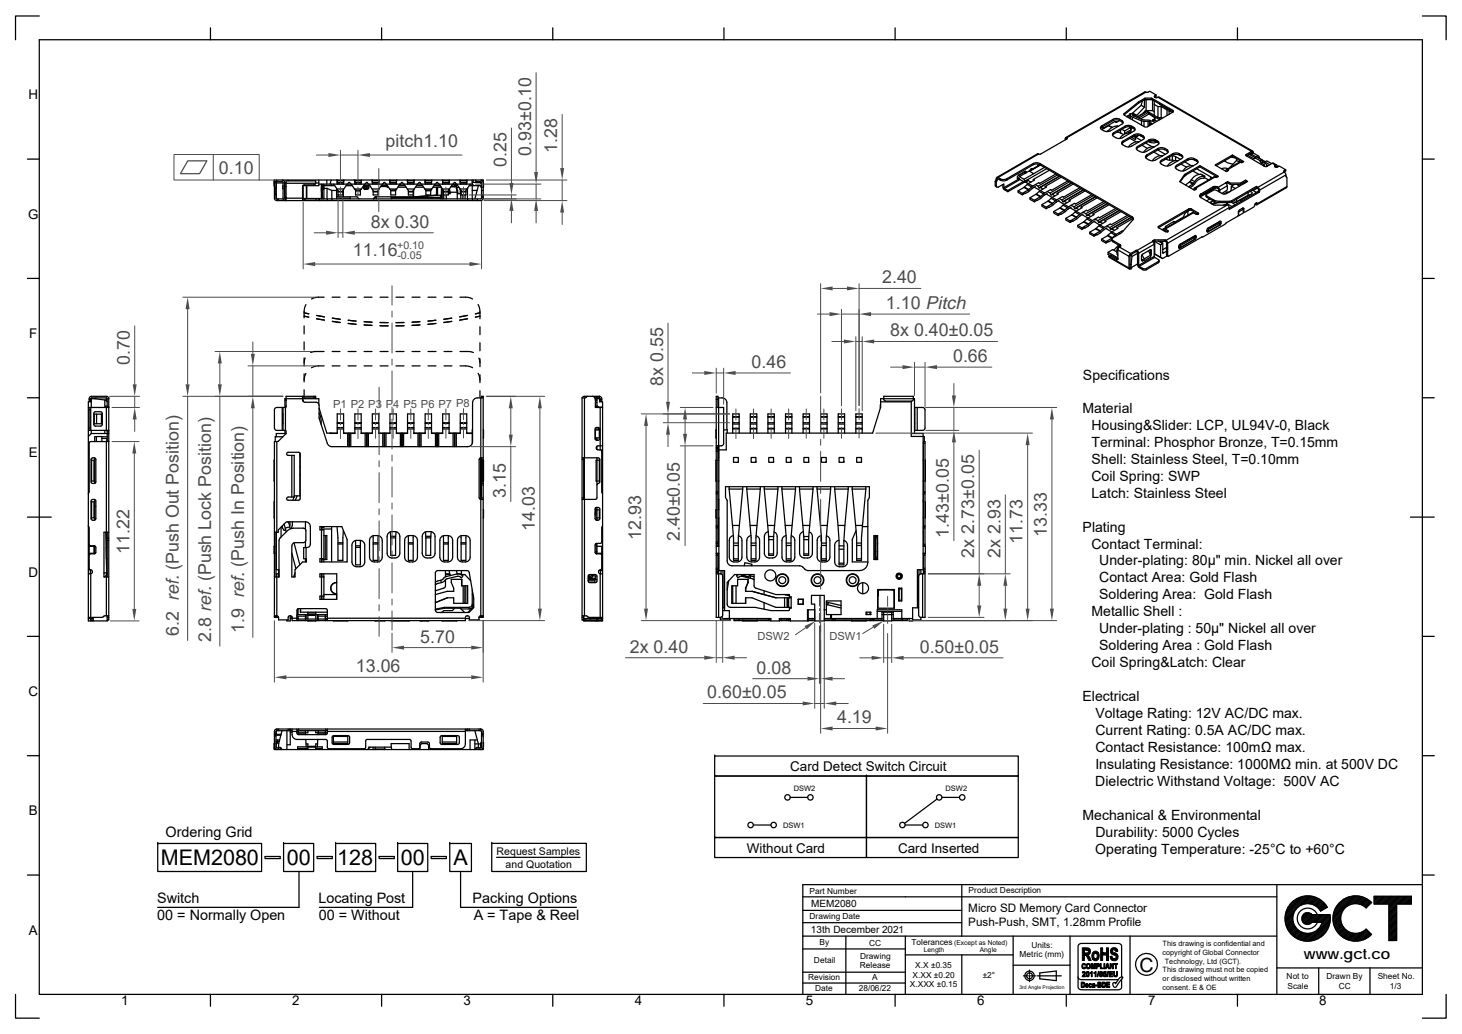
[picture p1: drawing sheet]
<svg xmlns="http://www.w3.org/2000/svg" width="297mm" height="210mm" viewBox="0 0 297 210" stroke-linecap="round" stroke-linejoin="round" font-family="sans-serif">
<defs><g id="words">
<g font-size="4.4">
<text x="32.7" y="175.7">MEM2080</text>
<text x="58.3" y="175.7">00</text>
<text x="68.5" y="175.6">128</text>
<text x="81.4" y="175.7">00</text>
<text x="92.1" y="175.7">A</text>
</g>
<text font-size="4" x="231.5" y="197.3">C</text>
<g font-size="3.6" fill="#4b4b4b">
<text x="78.3" y="29.8">pitch1.10</text>
<text x="44.5" y="35.2">0.10</text>
<text x="102.9" y="33.9" transform="rotate(-90 102.9 33.9)">0.25</text>
<text x="107.9" y="31.7" transform="rotate(-90 107.9 31.7)">0.93±0.10</text>
<text x="113.2" y="31.1" transform="rotate(-90 113.2 31.1)">1.28</text>
<text x="75.4" y="46.2">8x 0.30</text>
<text x="71.7" y="52.1">11.16</text>
<text x="179.2" y="57.6">2.40</text>
<text x="180" y="62.8">1.10 Pitch</text>
<text x="180.9" y="68.3">8x 0.40±0.05</text>
<text x="26.4" y="74" transform="rotate(-90 26.4 74)">0.70</text>
<text x="152.7" y="74.7">0.46</text>
<text x="193.6" y="73.5">0.66</text>
<text x="134.7" y="78.3" transform="rotate(-90 134.7 78.3)">8x 0.55</text>
<text x="102.8" y="101" transform="rotate(-90 102.8 101)">3.15</text>
<text x="108.7" y="107.8" transform="rotate(-90 108.7 107.8)">14.03</text>
<text x="26.3" y="112.5" transform="rotate(-90 26.3 112.5)">11.22</text>
<text x="130.2" y="109.7" transform="rotate(-90 130.2 109.7)">12.93</text>
<text x="138.2" y="109.9" transform="rotate(-90 138.2 109.9)">2.40±0.05</text>
<text x="192.8" y="109.2" transform="rotate(-90 192.8 109.2)">1.43±0.05</text>
<text x="197.9" y="113.2" transform="rotate(-90 197.9 113.2)">2x 2.73±0.05</text>
<text x="203.2" y="113.2" transform="rotate(-90 203.2 113.2)">2x 2.93</text>
<text x="207.8" y="110.5" transform="rotate(-90 207.8 110.5)">11.73</text>
<text x="212.7" y="109" transform="rotate(-90 212.7 109)">13.33</text>
<text x="36.4" y="129.1" transform="rotate(-90 36.4 129.1)">6.2 ref. (Push Out Position)</text>
<text x="42.9" y="130.4" transform="rotate(-90 42.9 130.4)">2.8 ref. (Push Lock Position)</text>
<text x="49.6" y="128.5" transform="rotate(-90 49.6 128.5)">1.9 ref. (Push In Position)</text>
<text x="85.4" y="130.5">5.70</text>
<text x="72.3" y="136.5">13.06</text>
<text x="128" y="132.5">2x 0.40</text>
<text x="153.7" y="136.8">0.08</text>
<text x="186.9" y="132.6">0.50±0.05</text>
<text x="143.7" y="141.8">0.60±0.05</text>
<text x="170.1" y="146.9">4.19</text>
</g>
<text font-size="3" x="264.9" y="194.8">www.gct.co</text>
<g font-size="2.9">
<text x="220" y="77.1">Specifications</text>
<text x="219.9" y="83.9">Material</text>
<text x="221.7" y="87.4">Housing&amp;Slider: LCP, UL94V-0, Black</text>
<text x="221.7" y="94.2">Shell: Stainless Steel, T=0.10mm</text>
<text x="221.7" y="90.8">Terminal: Phosphor Bronze, T=0.15mm</text>
<text x="221.7" y="97.7">Coil Spring: SWP</text>
<text x="221.7" y="101.1">Latch: Stainless Steel</text>
<text x="219.9" y="108">Plating</text>
<text x="221.7" y="111.4">Contact Terminal:</text>
<text x="223.3" y="118.3">Contact Area: Gold Flash</text>
<text x="223.3" y="114.8">Under-plating: 80µ&quot; min. Nickel all over</text>
<text x="221.7" y="125.2">Metallic Shell :</text>
<text x="223.3" y="121.7">Soldering Area: Gold Flash</text>
<text x="223.3" y="128.6">Under-plating : 50µ&quot; Nickel all over</text>
<text x="221.7" y="135.5">Coil Spring&amp;Latch: Clear</text>
<text x="223.3" y="132.1">Soldering Area : Gold Flash</text>
<text x="219.9" y="142.3">Electrical</text>
<text x="222.6" y="145.8">Voltage Rating: 12V AC/DC max.</text>
<text x="222.6" y="149.2">Current Rating: 0.5A AC/DC max.</text>
<text x="222.6" y="152.7">Contact Resistance: 100mΩ max.</text>
<text x="222.5" y="159.6">Dielectric Withstand Voltage: 500V AC</text>
<text x="222.5" y="156.2">Insulating Resistance: 1000MΩ min. at 500V DC</text>
<text x="219.9" y="166.5">Mechanical &amp; Environmental</text>
<text x="33.7" y="170">Ordering Grid</text>
<text x="222.5" y="173.4">Operating Temperature: -25°C to +60°C</text>
<text x="222.6" y="169.9">Durability: 5000 Cycles</text>
<text x="31.9" y="183.4">Switch</text>
<text x="64.7" y="183.4">Locating Post</text>
<text x="96" y="183.4">Packing Options</text>
<text x="31.9" y="186.9">00 = Normally Open</text>
<text x="64.8" y="186.9">00 = Without</text>
<text x="96.2" y="186.9">A = Tape &amp; Reel</text>
</g>
<g font-size="2.7">
<text x="5.8" y="20.2">H</text>
<text x="5.7" y="44.4">G</text>
<text x="5.9" y="68.7">F</text>
<text x="5.9" y="92.9">E</text>
<text x="5.8" y="117.1">D</text>
<text x="5.8" y="141.4">C</text>
<text x="160.5" y="156.6">Card Detect Switch Circuit</text>
<text x="5.9" y="165.6">B</text>
<text x="151.7" y="173.2">Without Card</text>
<text x="182.5" y="173.2">Card Inserted</text>
<text x="5.9" y="189.8">A</text>
<text x="24.6" y="204.1">1</text>
<text x="59.4" y="204.1">2</text>
<text x="94.2" y="204.1">3</text>
<text x="128.9" y="204.1">4</text>
<text x="163.7" y="204.1">5</text>
<text x="198.5" y="204.1">6</text>
<text x="233.3" y="204.1">7</text>
<text x="268" y="204.1">8</text>
</g>
<g font-size="2.4">
<text x="196.7" y="185.2">Micro SD Memory Card Connector</text>
<text x="196.7" y="188.1">Push-Push, SMT, 1.28mm Profile</text>
</g>
<g font-size="2.3" fill="#4b4b4b">
<text x="67.7" y="82.8">P1 P2 P3 P4 P5 P6 P7 P8</text>
<text x="153.9" y="130">DSW2</text>
<text x="168.5" y="130">DSW1</text>
</g>
<g font-size="2.2" fill="#4b4b4b">
<text x="80.7" y="50.5">+0.10</text>
<text x="80.7" y="52.6">-0.05</text>
</g>
<g font-size="2.1">
<text x="100.9" y="173.6">Request Samples</text>
<text x="102.7" y="176.2">and Quotation</text>
</g>
<g font-size="2">
<text x="164.8" y="184.2">MEM2080</text>
<text x="164.7" y="189.5">13th December 2021</text>
</g>
<g font-size="1.7">
<text x="164.5" y="181.6">Part Number</text>
<text x="196.8" y="181.4">Product Description</text>
<text x="164.5" y="186.7">Drawing Date</text>
<text x="166.5" y="191.8">By</text>
<text x="185.2" y="191.8">Tolerances</text>
<text x="165.4" y="195.7">Detail</text>
<text x="174.7" y="196.7">Release</text>
<text x="174.8" y="194.7">Drawing</text>
<text x="176.6" y="192">CC</text>
<text x="186" y="196.6">X.X ±0.35</text>
<text x="207.2" y="194.4">Metric (mm)</text>
<text x="209.5" y="192.5">Units:</text>
<text x="164.2" y="199.1">Revision</text>
<text x="165.6" y="201.3">Date</text>
<text x="174.5" y="201.3">28/06/22</text>
<text x="177.2" y="199.1">A</text>
<text x="184.8" y="200.5">X.XXX ±0.15</text>
<text x="185.4" y="198.5">X.XX ±0.20</text>
<text x="199.7" y="198.5">±2°</text>
<text x="261.4" y="198.8">Not to</text>
<text x="261.6" y="200.8">Scale</text>
<text x="269.5" y="198.8">Drawn By</text>
<text x="272" y="200.8">CC</text>
<text x="279.9" y="198.8">Sheet No.</text>
<text x="282.4" y="200.8">1/3</text>
</g>
<g font-size="1.5">
<text x="161.3" y="160.7">DSW2</text>
<text x="192.1" y="160.7">DSW2</text>
<text x="159.1" y="168.1">DSW1</text>
<text x="189.9" y="168.1">DSW1</text>
<text x="236.2" y="193.9">copyright of Global Connector</text>
<text x="236.2" y="192.1">This drawing is confidential and</text>
<text x="236.2" y="197.5">This drawing must not be copied</text>
<text x="236.7" y="195.7">Technology, Ltd (GCT).</text>
<text x="236.2" y="201">consent. E &amp; OE</text>
<text x="236.2" y="199.2">or disclosed without written</text>
</g>
<g font-size="1.4">
<text x="193.8" y="191.8">(Except as Noted)</text>
<text x="187.7" y="193.4">Length</text>
<text x="199.1" y="193.4">Angle</text>
</g>
<text font-size="1" x="207.1" y="200.8">3rd Angle Projection</text>
</g></defs>
<g fill="none" stroke="#000" stroke-width=".25">
<path d="M55.7 37.2h.1M55.8 36.9h1.5l.2 .1v3.2l.1 .3 .4 .2M55.8 36.7v1.1M55.8 37h.3M55.8 36.6h42.4v3.6l-.1 .3-.4 .2h-41.5h-.2l-.2-.5zM56.1 39.5h.1M56.1 39.7h.1M56.1 39.3l.1 1.1M56.1 36.9v1.3M56.1 37.2h.1M56.1 37.9h.1M56.1 39.6h.1"/>
<path d="M56.1 36.9v3.5h1.4M56.1 37.2h1.4M56.1 38.2h-.2v1.1h.2M56.2 36.6v.3M57.3 36.6l.5 .2v.2v3.2M57.5 37.8v.6M57.8 39.1l.1 .1M57.8 37.8h.1M57.8 37.2h.3M57.9 37.2v2.7l.2 .2M57.9 37.9h.2M58.1 37.2h6v-.5h-6v4"/>
<path d="M58.5 36.6v.1M61.6 37.7v2.7l-.1-.1M62.3 37.7v2.6M64.1 37.2l-.1 .3h-.2l-2.2 .1-.1 3.1M64.1 37.2h.7M64.8 36.6v1.1h-3.3M64.8 37.4h31.1l.4 .3M65.3 38.4v.5M65.3 38.1l.1 .6M65.3 37.4v2.9h-3.7M65.3 37.9h.1M65.3 37.7h2.7"/>
<path d="M65.4 37.7v.2M65.5 38.4h.3M65.5 37.7v2.5l-.2 .2M65.5 38.1h.3M65.5 38.7l-.1 1.7M65.8 37.4v.1h-.5M65.8 37.7v2.7M65.8 38.3h.6M65.8 37.8l-.4 .1M66.4 36.6v.8M66.4 38.3l1 .4M66.4 38.3v2.1"/>
<path d="M67.3 36.6l-.2 .8M67.4 37.4v.3M67.4 38.7h1M67.4 38.7v1.7M67.8 37.4l.9 1.3v1.3M68.4 38.3v2.1M68.4 40h4.1l.4 .4M68.4 36.6l.1 .3M68.5 38.4h1.3M68.5 36.6v.8M68.5 36.7h1.3M68.5 37.3h1.3"/>
<path d="M68.5 37h1.3M68.5 37.1h1.3M68.7 38.9h1M68.7 39h1M69.7 38.6v1.4M69.8 36.6v.8M69.9 36.6l-.1 .3M70.3 37.7h1.3M70.5 37.4l-.8 1.3v.9h-1M71.1 40v.4M71.3 37.4l-.3-.4h-.1l-.3 .4M71.4 37.4l.6 1"/>
<path d="M72 36.6l.1 .3M72 38.4h1.4M72.1 36.6v.8M72.1 36.7h1.3M72.1 37.3h1.3M72.1 37h1.3M72.1 37.1h1.3M72.2 38.8h1M72.2 38.6h1M73.4 36.6v.8M73.4 38.4l-.2 .2v1h-1v-1l-.2-.2M73.5 36.6l-.1 .3"/>
<path d="M73.8 38.1h.1M73.8 37.8v.3M73.9 37.7h1.2M73.9 38.1l.4 .3M73.9 37.7v.4M74 38l.1 .2 .2 .1M74 38h.8M74 37.7v.3M74.1 37.4l-.7 1M74.3 38.3h.2M74.3 37.7v.6M74.5 37.7v.6"/>
<path d="M74.8 37.7v.3M74.8 38l-.1 .2-.2 .1M74.8 37.4l-.2-.4h-.2l-.2 .4M74.9 37.7v.6l-.2 .1h-.7l-.2-.3M75.6 36.6v.3M75.6 38.4h1.4M75.6 37h1.4M75.6 37.1h1.4M75.6 36.6v.8M75.6 36.7h1.4M75.6 37.3h1.4M75.8 38.9h1"/>
<path d="M75.8 39h1M76.3 40l-.4 .4M76.5 40v.4M77 36.6v.8M77 36.6v.3M77.4 37.9h1.3l.1 .1M77.5 37.7h1.2M77.7 37.4l-.9 1.3v.9h-1v-.9l-.9-1.3M78.4 37.4l-.4-.4-.2 .4M78.5 37.4l.7 1M78.6 37.9l.4 .1M79.1 36.6l.1 .3"/>
<path d="M79.2 38.4l.2 .2M79.2 38.4h1.4M79.2 37h1.3M79.2 37.1h1.3M79.2 36.6v.8M79.2 36.7h1.3M79.2 37.3h1.3M79.4 38.6v.1M79.4 38.6h1M79.4 38.7h1M79.5 40v.4M80.4 38.7v.9h-1v-.9"/>
<path d="M80.4 38.6v.1M80.5 36.6v.8M80.6 38.4l-.2 .2M80.6 36.6l-.1 .3M80.8 38h1.7M81 37.7h1.3M81.3 37.7v-.3l-.7 1M82 37.4l-.3-.4h-.1l-.3 .4M82.1 37.4l.9 1.3v.9h.9M82.7 36.6l.1 .3M82.8 38.4h1.4M82.8 36.6v.8"/>
<path d="M82.8 36.7h1.3M82.8 37.3h1.3M82.8 37h1.3M82.8 37.1h1.3M83 38.9h.9M83 39h.9M83.3 40v.1M84 38.6v1.4M84.1 36.6v.8M84.2 36.6l-.1 .3M84.3 40l5.2-.3v.7M84.4 38h1.7"/>
<path d="M84.6 37.7h1.3M84.8 37.4l-.9 1.3v1.3M85.6 37.4l-.3-.4h-.1l-.3 .4M85.6 37.4l.7 1M86.3 36.6l.1 .3M86.3 38.4l.2 .2M86.3 38.4h1.4M86.4 36.6v.8M86.4 36.7h1.3M86.4 37.3h1.3M86.4 37h1.3M86.4 37.1h1.3"/>
<path d="M86.5 38.6h1M86.5 38.6v.1M86.5 38.7h1M86.8 39.8v.3M87.5 38.7v.9h-1v-.9M87.5 38.6v.1M87.7 36.6v.8M87.7 38.4l-.2 .2M87.8 36.6l-.1 .3M88 38h1.7M88.2 37.7h1.2M88.4 37.4l-.7 1"/>
<path d="M88.6 39.7l-4.1 .3h-8.3l-.4 .4M88.7 38v1.7M88.9 38v1.7M89 37.7h.5M89.1 37.4l-.2-.4h-.2l-.2 .4M89.7 38.1v2.3M89.9 36.6v.3M89.9 38.4h1.4v.9M89.9 37h1.3M89.9 37.1h1.3M89.9 36.6v.8M89.9 36.7h1.3"/>
<path d="M89.9 37.3h1.3M90 38.5v1.9M90.1 38.9h1M90.1 39h1M90.1 39.6v.8M90.7 39.6v.8M91.2 38.6v.7h.3v-.3M91.2 36.6v.8M91.3 38.4l.2 .6M91.3 36.6l-.1 .3M91.5 39h1.4M91.6 37.9h.8"/>
<path d="M91.7 37.8h.7M91.9 37.5l.5 .1M92 37.4l-.9 1.3v.9h-1v-.9l-.9-1.3M92.4 37.6v.2M92.4 37.8v.1M92.4 37.9l.2-.2 .3 1.3M92.5 37.4l-.1 .2M92.6 37.4l.4 1.3M92.7 37.5l.2 .1-.1-.1M92.7 37.4l-.4-.4-.2 .4M92.8 38l.5 .1M92.8 37.4l.7 1"/>
<path d="M92.9 39.3h.8M92.9 39v1.4M92.9 38.7h.1M93 38.7v.6M93.4 36.6l.1 .3M93.5 37h1.3M93.5 37.1h1.3M93.5 36.6v.8M93.5 38.5v.8M93.5 36.7h1.3M93.5 37.3h1.3M93.6 39.3v1.1"/>
<path d="M93.7 38.9h1M93.7 39h1M94 39.6v.8M94.5 39.6v.8M94.8 36.6v.8M94.9 36.6l-.1 .3M95 38.3v2.1M95 38.2l-.1 .2h-1.4M95.5 37.4l-.8 1.3v.9h-1v-.9l-.2-.3M95.9 36.6v.4M95.9 37v3.4M95.9 37h1.7"/>
<path d="M95.9 38.7h1M96.1 36.6v.4M96.7 36.6v.3h1l.1 .1v3.2l-.1 .2h-36.2M97.2 37.7l-.7 2.7M97.6 36.9v.3h.2M97.7 36.6l.4 .2 .1 .2M97.8 36.6h.1M97.8 39.6h.4M97.8 39.9h.4M97.8 38.7h.4M97.9 36.6h.3M98 36.7h.2"/>
<path d="M98.2 37.2v.8h-.5l-.1-.3h-2.3M56.4 40.4v.3M56.5 40.4v.3M57.8 40.2l.3 .2M58 40.4v.3M58.1 40.1h.1M58.1 40.2h3.4M61.7 40.3v.1M62 40.4v.3M62.1 40.3l.1 .1M64.2 40.4v.3M64.8 40.4v.3"/>
<path d="M64.9 40.4v.3M66.5 40.4v.3M67.4 40.4v.3M68.4 40.2h2.7M79.5 40.2h10M79.5 40.1h10M95 40.4v.3M96 40.4v.3M97 40.4v.3M97.8 40.2h.4M61.8 66.2v1.6M61.8 69.4v1.7"/>
<path d="M61.8 72.7v1.6M61.8 75.9v1.7M61.8 79.2v1.6M62 72.7l-.2 1M62.2 61.9h-.1a4.7 4.7 0 0 0-.3 2.7M62.2 75.8l-.4 1.4M65.8 71.4h-1.7l-1 .2M65.8 60.4a4.1 4.1 0 0 0-2.5 .3M65.8 74.3a4.3 4.3 0 0 0-2.5 .4M67.5 71.4h1.6M67.5 74.3h1.6M67.5 60.4h1.6"/>
<path d="M70.7 71.4h1.6M70.7 74.3h1.6M70.7 60.4h1.6M74 71.4h1.6M74 74.3h1.6M74 60.4h1.6M77.2 71.4h1.6M77.2 74.3h1.6M77.2 60.4h1.6M80.5 71.4h1.6M80.5 74.3h1.6M80.5 60.4h1.6"/>
<path d="M83.7 71.4h1.6M83.7 74.3h1.6M83.7 60.4h1.6M87 71.4h1.6M87 74.3h1.6M87 60.4h1.6M90.2 74.3h1.6M90.2 60.4h1.6M90.2 71.4h1.6M93.5 71.4h1.8l.9 .2M93.5 60.4a4.1 4.1 0 0 1 2.5 .3M93.5 74.3a4.3 4.3 0 0 1 2.5 .4"/>
<path d="M97.1 61.9h.1a5 5 0 0 1 .3 2.8M97.1 75.8l.4 1.4M97.3 72.7l.2 1M97.5 66.3v1.7M97.5 69.6v1.6M97.5 72.8v1.7M97.5 76.1v1.6M97.5 79.3v1.5M17.9 86.9h.4M17.9 82.7h4.2M17.9 87.4h4.2M17.9 83.2h.4"/>
<path d="M18.1 99.9l-.2 .4M18.1 81.1h.3M18.3 82.7v4.7M18.4 82.7v4.7M18.5 81.6h-.6v44.5h3.9v-1M18.5 88h3.3M18.5 87.4v.6M18.5 88l-.6 .6M18.8 93h.4M19.1 93.5v4.2M19.2 84.1h1.4v1.9h-1.4zM19.2 93l.2 .1 .1 .2v4.6l-.1 .2-.2 .1-.6-.1-.1-.2v-4.6l.1-.2 .2-.1"/>
<path d="M19.2 83.7h1.5l.1 2.5-.2 .3h-1.4zM19.2 93.5h-.6v4.2h.6M19.2 93v5.2M19.5 80.8v.2M19.6 88.7h-.4v1M19.6 84.1v1.9M20.7 88.7h1.1M20.7 89h1.1M20.7 89.7v-1h-1.1v1M21.3 81.2v1.5M21.3 87.4v.6M21.6 80.8h-3l-.2 .2v.5h-.3l.1-.8 .4-.2h3h.3l.2 .5v44.9h-.3"/>
<path d="M21.6 80.8l.2 .2M21.6 80.8v.6M21.6 82.7v4.7M21.6 89.7v18.4M21.7 89v.7M21.8 81.6l-.3-.4-3-.2v1.7M21.8 88h.3M21.8 82.6h.3M21.8 81v1.7M21.8 87.4v2.3M21.8 87.6h.3M21.8 88.1h.3"/>
<path d="M21.8 82.5h-.3v.2M22.1 80.8h.1M22.1 89.7h-3.7l-.2 .1-.1 10.1M55.8 93.5v4.2M56.1 88.7h-.2v1M56.2 89.7v18.4M56.5 89.6l-.7 .1v35.7h.8M57.3 82.7v4.7M57.5 84.1v1.9M57.5 82.7v4.7M57.9 81.2h.2M57.9 87.4v.6"/>
<path d="M58 82.7v4.7M58.1 81.2v.1M58.1 81.2h.1M58.1 88h-2v.7h1.4M58.1 82.5v.2M58.3 92l.2-.2h2.2l.2 .2 .1 9.3-.3 .3h-2.2l-.2-.2 .1-.4 1.4-.1v-8.4h-1.4zM59.3 92.5v8.4M60.9 92.6h.1M60.9 96.4h.1M60.9 94.8h.1M60.9 92v8.7M61.5 80.5v.8l.2 .3 2.7 .1 .3 .3 .1 2.9"/>
<path d="M61.5 80.8h2.6M61.5 81.1l.1 .4M63.8 80.5v.3M64.1 81v-.5h-6v2.2h-1.9l-.3 .2-.1 .3v4l.3 .2h1.9l.1 .2v.5l-1.6 1.5M64.8 82.1v-1.1h-6.9v1.7M64.8 82.9l1.6 5.1h2M64.9 83.9l.3 1.6M64.9 84.9v.2M65.3 85.5v.7M67.1 88h1.4v-3.9h1.3v3.9h.8M67.1 88h.1M67.3 88h-.2"/>
<path d="M68.5 85.8h1.3M68.5 86.8h1.3M68.5 86h1.3M68.5 87.1h1.3M69.9 88h2.2h-.1M70.6 88h.3v2.7M70.6 88v2.7M71.3 88h-.3v2.7M71.3 88h.8v-3.9h1.3v3.9h.8M71.3 88v2.7M72.1 85.8h1.3M72.1 86.8h1.3"/>
<path d="M72.1 86h1.3M72.1 87.1h1.3M73.5 88h2.1M74.2 88h.2v2.7M74.2 88v2.7M74.8 88h.8v-3.9h1.4v3.9h.8M74.8 88v2.7M74.8 88h-.2v2.7M75.6 86h1.4M75.6 87.1h1.4M75.6 85.8h1.4M75.6 86.8h1.4"/>
<path d="M77 88h2.1M77.8 88h.2v2.7M77.8 88v2.7M78.4 88h.8v-3.9h1.3v3.9h.8M78.4 88v2.7M78.4 88h-.2v2.7M79.2 86h1.3M79.2 87.1h1.3M79.2 85.8h1.3M79.2 86.8h1.3M80.6 88h2.1M81.3 88h.3v2.7"/>
<path d="M81.3 88v2.7M82 88h-.3v2.7M82 88h.8v-3.9h1.3v3.9h.8M82 88v2.7M82.8 85.8h1.3M82.8 86.8h1.3M82.8 86h1.3M82.8 87.1h1.3M84.2 88h2.1M84.9 88h.3v2.7M84.9 88v2.7M85.6 88h-.3v2.7"/>
<path d="M85.6 88h.8v-3.9h1.3v3.9h.8M85.6 88v2.7M86.4 85.8h1.3M86.4 86.8h1.3M86.4 86h1.3M86.4 87.1h1.3M87.8 88h2.1M88.5 88h.2v2.7M88.5 88v2.7M89.1 88h.8v-3.9h1.3v3.9h.9M89.1 88v2.7M89.1 88h-.2v2.7"/>
<path d="M89.9 86h1.3M89.9 87.1h1.3M89.9 85.8h1.3M89.9 86.8h1.3M91.3 88h2.1M92.1 88h.2v2.7M92.1 88v2.7M92.7 88h.8v-3.9h1.3v3.9h1.1M92.7 88v2.7M92.7 88h-.2v2.7M93.5 86h1.3M93.5 87.1h1.3"/>
<path d="M93.5 85.8h1.3M93.5 86.8h1.3M94.9 88h1M96 87.3l-.1 2.8M97.6 93.5h.6v4.2h-.6M97.6 93v8.4M97.7 93l-.2 .1-.1 .2-.1 7.8 .4 .3M97.7 80.8v12.2h.5M97.8 80.8v-.3h.4v13M97.8 80.6h.4M97.8 93v8.4M97.8 97.9h.4"/>
<path d="M97.8 93.3h.4M97.8 98.2h.4M97.8 98.5h.4M98.1 93.5v4.2M98.2 87.3v1.6M98.2 80.8a2.17 2.17 0 0 0-1.9 .3l-.3 .7v8.1a.93 .93 0 0 1-1 .8h-27.8l-.5-.3-.2-.4-1.6-4.9M98.2 97.7v27.7h-.9M118.3 93h3.2M118.3 93.3h.3M118.6 93v8.4M118.7 93v8.4M118.7 80.8v12.2"/>
<path d="M119.1 80.6l-.2 .2h-.6v45.1h.3v-.8M119.4 80.5l-.3 .2M120.3 80.5l.5 .2 .1 .4M120.9 80.8h.9M120.9 89.2h.4M120.9 81h.9v.6h.6v44.5l-3.8-.1M121 81.7h.3M121 82.6h.3M121 81.1v1.6h1.4M121 86.9l.6-.1 .3 .3v2l-.4 .3h-.4l-.2-.3zM121.1 93.5h.7v4.2h-.7zM121.1 80.5v.3"/>
<path d="M121.3 93l-.1 8.3-.2 .1h-2.7M121.3 81v1.7M121.3 86.8v.5M121.3 88.9v.5M121.3 90.6v.7M121.3 81.3h-.3M121.3 82.4l.3 .3M121.5 80.5v.3M121.5 90.6a.4 .4 0 0 0-.3 .3 .4 .4 0 0 0 .3 .4M121.5 90.5h.9M121.5 91.4h.9M121.5 93l.4 .3v4.6l-.3 .3"/>
<path d="M121.6 98.2l-.3 .3M121.6 82.7h.8M121.6 82.7h.1M121.6 86.8v.5M121.6 86.8v.3M121.8 80.5h-3.2l-.3 .3M121.8 87.3v1.6h-.8v-1.6h.9M121.8 80.5v.3M121.8 80.5l.4 .2 .1 .8h-.4v-.5M121.8 80.8l.1 .2M121.9 82.7v8.7h.3l.1 .3v8.4M121.9 81.1h.4"/>
<path d="M17.9 106.8l.1 .2M17.9 115.7h.5M17.9 116.5h.5M18 107l.1 .2M18.1 107.2v3.4l.3 .2h.8M18.1 110.9h1v1.5h-1zM18.4 115.7v.8M18.4 115.7a.4 .4 0 0 1 .4 .4 .4 .4 0 0 1-.4 .4M18.4 116.5v8.9M18.6 101.5h.6l.3 .3v3.5l-.3 .3h-.6l-.1-.3zM19.1 101.9v3.3M19.2 110.9h.2l.1 .3-.1 1.2-1.1 .1-.2 .3v2.6l.1 .2 .2 .1"/>
<path d="M19.2 101.9h-.6v3.3h.6M19.2 102.8h.3M19.2 101.4v4.2M19.2 110.9v1.5M21.1 116.4h.1M21.5 108.1l.2 8.1M21.6 117.2v7.9M21.7 116.6h.1M21.7 108.1v3.1M21.7 113.5v1.4M21.7 117.1h.1M21.7 116.2l-.1 .5-.3 .5"/>
<path d="M21.7 116.2l-.5 .2M21.8 111.2h-.2v2.3h.2M21.8 108.1v9.1M21.8 109.3h.3M21.8 116.5h-.1v.7M21.8 109.7h.3M22.1 108.1h-1v9.1h1M55.8 101.9v3.3M55.8 110.9v1.5M56.1 110.9h.1M56.1 112.4h.1M56.1 108.1v9.1"/>
<path d="M56.1 116.5h.5M56.1 108.1v7.6h.5v1.5M56.2 116.5v8.9M56.6 115.7v1.5M57.1 107v2.1M57.4 106.8v.4l.3 .5h.4M57.7 106.4l.4 1.6M58.5 106l.2 .2M58.7 106.2l.3 1.2M58.9 107l-.9 .3M58.9 106l-.1 .8M59.3 112.3l.8 3.2"/>
<path d="M59.4 106v.7l-.2 .6M59.7 110.2l1.2 4.5M59.8 100.9l-.3 .7M59.8 100.7h1.2M59.8 100.7v.1M59.9 116.3l-.2 .9M60.4 100.7l-.4 .9M61.7 110.2h-1.9l-.4 .3-.1 .3M61.7 110.2l.4-.3v-.2v-2v-.2l-.3-.2-2.9 .1-.5 .3-1.5 1.6-.2 .4v7.5h-.9M62.1 106v1.5M62.1 110v1.2M62.1 113.5v.6"/>
<path d="M62.1 106h-3.8l-1.8 1.6v.5h-.7M62.1 106h.2a.93 .93 0 0 1 .8 .9l-.1 3.8-.4 .5h-.9v2.3h.6v.6h-.8l-1.6 1.6v1.5h-.6v-6.4M62.2 111.2v2.3M65 116.5h3.4v5.2h-3.4v-.6h.8v-3.9h-.8zM65 106.9h4.4l1.1 2.6v4.6h-5.5v-.6h.8v-5.9h-.8zM65.3 106.9v7.2M65.3 116.5v5.2M65.3 107.4h2.1M65.4 107.4v.2M65.4 113.5v.6M65.4 116.5v.7M65.8 106.9v.2h-.5"/>
<path d="M65.8 113.6v.5M65.8 116.5v.7M65.8 108.8h.6v4.8h-1.1M66.1 108.8v4.8M67.4 106.9v7.2M68.4 118.3a1.17 1.17 0 0 0-1.2 1.2 1.17 1.17 0 0 0 1.2 1.1M68.4 118.3a1.12 1.12 0 0 0-1.2 1.2 1.12 1.12 0 0 0 1.2 1.1M68.5 106.9l.2 2.3v4.6h1l.1-6.1M68.7 110.2h1M68.7 110.5h1M71.8 110a1.4 1.4 0 0 1 2.3 .7v3.4a1.38 1.38 0 0 1-1.1 1.1 1.38 1.38 0 0 1-1.4-.6l-.1-.5v-3.4zM72.2 111.2h1"/>
<path d="M72.2 109.8v4.9h1v-4.9M72.2 110.8h1M75.4 109a1.39 1.39 0 0 1 2.3 .7v3.4a1.37 1.37 0 0 1-1.1 1.1 1.37 1.37 0 0 1-1.4-.6l-.1-.5v-3.4zM75.8 110.2h1M75.8 110.5h1M76.8 108.8v5h-1v-5M78.9 108.2a1.39 1.39 0 0 1 2.3 .7v3.4a1.37 1.37 0 0 1-1 1.1 1.37 1.37 0 0 1-1.4-.6l-.1-.5v-3.4zM79.3 108l.1 1.2M79.4 108.9h1M79.4 109.2v3.6h1v-3.6M79.4 109.2h1M80.5 108l-.1 1.2"/>
<path d="M82.5 109a1.4 1.4 0 0 1 2.3 .7v3.4a1.38 1.38 0 0 1-1.1 1.1 1.38 1.38 0 0 1-1.4-.6l-.1-.5v-3.4zM83 110.2h.9M83 110.5h.9M84 108.8l-.1 5h-.9l-.1-5M86.1 108.2a1.4 1.4 0 0 1 2.3 .7v3.4a1.38 1.38 0 0 1-1.1 1.1 1.38 1.38 0 0 1-1.4-.6l-.1-.5v-3.4zM86.4 108l.1 1.2M86.5 108.9h1M86.5 109.2v3.6h1v-3.6M86.5 109.2h1M87.6 108l-.1 1.2M88.5 118.7l1.5-.5 .5-.5-.1 1.6-1.9 .7M88.5 118.3l.1 .3"/>
<path d="M88.7 115.9h6.2l.3 .1 .2 .3 .8 5.2v1.9l-.9 1h-6.4l-.4-.3v-7.7zM89.5 117.8l.1 .5M89.6 109a1.4 1.4 0 0 1 2.4 .7v3.4a1.38 1.38 0 0 1-1.1 1.1 1.38 1.38 0 0 1-1.4-.6l-.1-.5v-3.4zM90.1 110.2h1M90.1 110.5h1M90.5 116.7h.9M90.5 115.9v1.2M90.5 116.5h.9M90.8 117.5l-.3 .2M91.1 108.8v5h-1v-5M91.2 115.9l.3 1M92.7 115.9l.2 .7"/>
<path d="M92.9 116.6h.6l.5 .3-.2 .4-.7-.3-2.3 .5M92.9 116.6l-2.2 .5-.9 .7-1.3 .4M92.9 116.5h.8M93.2 109a1.39 1.39 0 0 1 2.3 .7v3.4a1.37 1.37 0 0 1-1 1.1 1.37 1.37 0 0 1-1.4-.6l-.2-.5v-3.4zM93.7 116.7h.7l1.2 1.2M93.7 110.2h1M93.7 110.5h1M93.7 115.9v.8M93.8 117.7v1.3h1.2v3.5h-2.8v-1.1h-1.3l-2.4 1M93.8 119v-1.3h-2.1v.6l.5 1.2v.6h-1.3l-2.4 .6M94.1 119v3.5M94.4 119v3.5"/>
<path d="M94.7 119v3.5M94.7 108.8v5h-1l-.1-5M95.9 119.8v3.7l-.8 .9M97.7 101.4v24M97.7 101.4h.5M97.8 101.1h.4M98.2 103.5v1.7M118.3 101.1h.3M118.6 100.9h.1M118.7 101.4v23.7M119.5 117.7h1.4M119.5 116.9h.2"/>
<path d="M119.5 117.3l.4 .1M119.5 117.5h1.5M119.5 117.9h1.4M119.7 116.7v.7h1.3M119.7 117h.2M119.8 116.7h1.2M119.8 116.7l-.2 .1-.1 .2v1l.1 .2 .2 .1M119.9 117v.4M120.3 116.8v.4l-.4 .2M120.3 116.8l-.4 .2M120.4 116.7l-.1 .1M120.4 117h.6v.7"/>
<path d="M120.7 116.7l-.4 .4M121 116.7l.2 .1 .1 .2-.1 1.2-1.5 .1M121 103.1h.6l.3 .3v1.9l-.4 .3h-.4l-.2-.3zM121.1 103.1l-.2 1.5M121.1 103.5h.7v1.7h-.7zM121.1 112h.2M121.2 110.4l-.2 .1-.1 .2v1.6l.3 .2h.9l.2 .3v2.6l-.2 .3a.43 .43 0 0 0-.5 .3 .43 .43 0 0 0 .3 .5M121.3 110.9h1v1.5h-1M121.3 103v2.6M121.3 110.3v2.2M121.3 105.3l-.1 .3M121.3 117.7h-.4v.6"/>
<path d="M121.7 115.9h.7M121.9 116.5v8.9M121.9 116.5h.5M122 115.9v.6M122.3 100.1l.1 .2M122.3 107v3l-.2 .3-1 .1v2M122.4 106.8l-.1 .2M17.9 125.6h1v.5M18.4 125.7h.5M18.4 126h.5M18.4 125.6v.5M21.8 125.4h.3"/>
<path d="M22 125.9l-.2 .1M22.1 125.1h-.9l-.4 .3h-2.9M55.8 125.3h.3M55.8 125.1h.6l.2 .3M55.8 125.2h.3M56.1 125.1v.3M59 125.6h.4M59.3 125.3h-.3v.8h-.7v-.2M59.4 125.5h.9M60.3 125.7h6.2M60.3 125.1h1.8M60.3 125.6h.3"/>
<path d="M60.3 125.3h.3v.7M60.5 124.8l-.2 .2M60.5 123.7v1.1M60.5 124.8h6M60.5 123.6v1.2M61 123.6v.7h5.5M61.1 123.6v.7M62.1 124.8v1.2M62.2 124.8v.8h-.1M62.5 125h1.7M62.5 124.3v1.4M62.5 124.5h1.7"/>
<path d="M64.2 126h-1.7M64.2 124.3v1.4M64.5 124.8l.1 1.2M64.6 124.8v1.2M64.6 125.1h1.9M65.4 121.1v.6M65.8 121.1v.6M65.8 120.7h2.6v1M66.1 124.8v1.2M66.1 125.1v.9M66.1 125.6h.4M66.2 125.7v.3"/>
<path d="M66.5 126v-2.1l-.1-.2-.2-.1h-5.7l-.2 .3v2.1M66.5 125.5h28.1M67.7 126h3M76.2 126h2M79.5 126h3.6M85.3 126h1.8M85.7 126v.1M86.8 126v.1M89.9 124.3l-.3 .1M89.9 126h2.9M89.9 124.3v.1M90.3 123.3l-1.8 .4"/>
<path d="M90.3 123.3v.2M90.3 123.3h5M90.3 123.5l-1.8 .4M90.3 123.5h3.3M90.9 121.4l-2.4 1M92.4 123.5l-.5 .5h-1.7l-.3 .3M93.5 123.5l.9 .9M93.6 123.3v.3M93.7 123.7h1.6M94.6 125.6h.8M94.6 125.4v.6h-35.2v-.6a.41 .41 0 0 0-.5-.3 .41 .41 0 0 0-.4 .3v.5h-1.9v-.5M95.3 123.3v.4"/>
<path d="M95.4 125.4a.4 .4 0 0 0-.4-.3 .4 .4 0 0 0-.4 .3M95.4 125.4v.5h1.9v-.5M95.9 122.7l-.1 .4-.5 .2M95.9 123h.3M95.9 120.7h.2M96 123.4l-.7 .3M97.8 125.1v.3M97.8 125.3h.4M97.8 125.2h.4M98.2 125.1h-.7l-.2 .3M118.3 125.4h.3M118.3 125.1h.8l.5 .3h2.8"/>
<path d="M118.9 125.6v.1M119.2 125.6v.1M119.8 125.6l.2 .1M120.5 125.4v.2M120.7 126l.2 .1M121.2 125.6v.1M121.2 126v.1M121.3 125.7v.3M121.5 125.6v.1M121.5 126v.1M122.4 125.6h-3.8l.1 .1h3.6v.3h-3.7l-.2-.1M55.7 151.1v.9h.2"/>
<path d="M55.7 151.1h.1M55.8 151.7l.2 .5h.2M55.8 148.9h.3M55.8 149.2h.3M55.8 152.1h.2M55.8 151l-.1 .1M55.8 149.1h.3M55.8 149.5h.3M56 148.1l41.7-.1 .4 .3 .1 .2v3.7h-42.4v-3.7zM56.1 150.3h.7M56.1 150.6h.6M56.1 150.9h.5"/>
<path d="M56.1 152.2h.1M56.1 151.1h.1M56.1 149.1h1M56.1 149.3h1M56.1 148.4v.7M56.1 150.6v1.3M56.3 148v.4M56.4 150.3v.6M56.6 151.9v.3M56.6 148v.4M57.3 148.4l-.7 2.7v.7h.4l.3 .4M58.3 148.4v3.8"/>
<path d="M58.5 148v.4M58.9 148v.4M59 148.4v2.8h-.7M59 148.7h.4M59 148v.4M59.4 148a2.13 2.13 0 0 0 .2 1.9l.7 .3h6l.2 .3v1.3l.3 .2h7.2h.2l.1-.3v-1.4l.3-.1h8.6l.3 .3v1.2l.1 .3h.2h1.4l.1-1.2 .3-.1 1.6 .1 .1 1.1 .3 .1h6.2a.93 .93 0 0 0 .8-.9v-3.1M59.4 148.4h-3.3v3.3l.1 .2h.8v.3M59.4 148.5h.9M60.3 148l.1 1 .3 .2h5.5l.3-.2v-1M60.3 148.7h1.8M60.3 148.4h6.2M60.5 152h2"/>
<path d="M60.6 148.4v.6h1.5M60.7 148v.4M62.1 148.4v.3M62.1 148.7v.5M62.1 150.2l.1 1.5M62.2 151.1h.3v1.1M62.5 151.7h1.7M62.5 148.4v.4h-.4M62.5 151.7h-2v.5M62.5 151.6h1.7M64.2 148.4v.4h.4M64.2 151.7h1.3v.5"/>
<path d="M64.2 152h1.3M64.5 151.1h-.3v1.1M64.6 150.2l-.1 1.5M64.6 149h1.5M64.6 148.4v.3M64.6 148.7h1.5M64.6 148.7v.5M66.1 148.7v.4h.3M66.1 148.4v.3M66.1 148.8h.4M66.2 148v.4M66.5 148.5h28.1"/>
<path d="M67.6 149.5l3.3-.1 .1 .3v1.3l-.3 .2-3.1-.1-.1-.3zM67.7 149.5h3v1.5h-3zM67.7 150.7h3M75.3 151.7l-.4 .2M75.8 151.7v.5M76.2 151.7v.5M76.2 152l.2 .2M76.3 152.1h1.8M78.2 151.7v.5M78.2 152l-.2 .2M79.5 151.7l.1 .5M79.5 151.7v-.7h3.6v1.2"/>
<path d="M79.5 151.7h-4.6l-.1 .5M85.3 152.2v-.9l.4-.3h1.1l.3 .3v.9M89.5 149.5l.2-.1h3.5l.1 .3v1.3l-.3 .2-3.4-.1-.2-.3zM89.9 149.5h2.9v1.5h-2.9zM89.9 150.7h2.9M94.6 148.4h3.2v3.3l-.1 .2h-.8v.3M94.9 148v.4M95 148v.4M95.4 148v.4M96.5 148.4l.7 2.7v.7h-.4l-.3 .4v-1.9M96.5 151.1h1.3M97 150.3h-1.5v1.9"/>
<path d="M97.3 148v.4M97.3 151.9v.3M97.6 148v.4M97.6 151.1v.8M97.8 150.9h.1M97.8 150.9l-.2 .2M97.8 152.2h.1M97.8 150.8l-.2 .3M97.8 148.9h.4M97.8 149.2h.4M97.8 149.1h.4M97.8 149.5h.4"/>
<path d="M97.9 152.1h.3M98 152h.2M98.2 150.8v.8M98.2 151.7l-.1 .3-.4 .2M98.2 151v.1"/>
</g>
<g fill="none" stroke="#4b4b4b" stroke-width=".2">
<path d="M50.4 74.3h13.7M51.4 69.4v2.5M51.4 74.3v6.2M77 78.6v4M50.4 80.5h7.1M51.4 82.9v46.5M69.2 83v2.3M69.2 85.8v.5M69.2 86.8v2.3M72.7 83v2.3M72.7 85.8v.5M72.7 86.8v2.3"/>
<path d="M76.3 83v2.3M76.3 85.8v.5M76.3 86.8v2.2M77 83.8v1.3M77 86.3v6.1M77 93.6v1.2M77 96v6.1M79.9 83v2.3M79.9 85.8v.5M79.9 86.8v2.2M83.5 83v2.3M83.5 85.8v.5"/>
<path d="M83.5 86.8v2.2M87 83v2.3M87 85.8v.5M87 86.8v2.2M90.6 83v2.3M90.6 85.8v.5M90.6 86.8v2.2M94.2 83v2.2M94.2 85.7v.5M94.2 86.7v2.2M77 103.3v1.2M77 105.8v6"/>
<path d="M77 113.1v1.2M77 115.5v6.1M77 122.8v1.2M77 125.2v4"/>
</g>
<g fill="#4b4b4b">
<path d="M51 71.9h.8l-.4 2.4z"/>
<path d="M51.4 80.5l.4 2.4h-.8z"/>
</g>
<path d="M43.7 71.4h19.7M44.7 73.8v4.2M43.7 80.5h13.8M44.7 80.5v50.7" fill="none" stroke="#4b4b4b" stroke-width=".2"/>
<g fill="#4b4b4b">
<path d="M44.7 71.4l.4 2.4h-.8z"/>
<path d="M44.3 78h.8l-.4 2.5z"/>
</g>
<path d="M37.1 60.4h27M38.1 62.8v15.2M37.1 80.5h20.4M38.1 80.5v49.6" fill="none" stroke="#4b4b4b" stroke-width=".2"/>
<g fill="#4b4b4b">
<path d="M38.1 60.4l.4 2.4h-.8z"/>
<path d="M37.7 78h.8l-.4 2.5z"/>
</g>
<g fill="none" stroke="#4b4b4b" stroke-width=".2">
<path d="M79.7 58v4M79.7 63.2v1.2M79.7 65.6v6.1M79.7 72.9v1.2M79.7 75.3v6.1M79.7 82.7v1.2M79.7 85.1v6.1M79.7 92.4v1.2M79.7 94.8v6.1M79.7 102.1v1.3M79.7 104.6v6.1M79.7 111.9v1.2"/>
<path d="M79.7 114.3v6.1M79.7 121.6v1.2M79.7 124.1v3.9M79.7 128.6v3.9M82.1 131.5h13.6M98.2 126v6.5"/>
</g>
<g fill="#4b4b4b">
<path d="M95.7 131.1l2.5 .4-2.5 .4z"/>
<path d="M79.7 131.5l2.4-.4v.8z"/>
</g>
<path d="M55.8 126v12.5M58.2 137.5h37.5M98.2 126v12.5" fill="none" stroke="#4b4b4b" stroke-width=".2"/>
<g fill="#4b4b4b">
<path d="M95.7 137.1l2.5 .4-2.5 .5z"/>
<path d="M55.8 137.5l2.4-.4v.9z"/>
</g>
<path d="M95.7 90.7h9.1M98.8 80.5h6M103.8 82.9v5.4M103.8 90.7v11.2" fill="none" stroke="#4b4b4b" stroke-width=".2"/>
<g fill="#4b4b4b">
<path d="M103.8 80.5l.4 2.4h-.8z"/>
<path d="M103.4 88.3h.8l-.4 2.4z"/>
</g>
<path d="M98.8 80.5h11.9M109.7 82.9v40.7M95.2 126h15.5" fill="none" stroke="#4b4b4b" stroke-width=".2"/>
<g fill="#4b4b4b">
<path d="M109.7 80.5l.4 2.4h-.8z"/>
<path d="M109.3 123.6h.8l-.4 2.4z"/>
</g>
<path d="M69.2 38v1.8M77 34.2v8.8M63.8 47.3h2.5M68.7 40.2v8M68.7 47.3h1M69.7 40.2v8M72.1 47.3h16" fill="none" stroke="#4b4b4b" stroke-width=".2"/>
<g fill="#4b4b4b">
<path d="M66.3 46.8l2.4 .5-2.4 .4z"/>
<path d="M69.7 47.3l2.4-.5v.9z"/>
</g>
<path d="M64.3 31.5h2.4M69.2 30.5v6.8M69.2 31.5h3.5M72.7 30.5v6.8M75.2 31.5h18.7M90.6 38v1.8M94.2 38v1.8" fill="none" stroke="#4b4b4b" stroke-width=".2"/>
<g fill="#4b4b4b">
<path d="M66.7 31.1l2.5 .4-2.5 .4z"/>
<path d="M72.7 31.5l2.5-.4v.8z"/>
</g>
<path d="M108.9 14.8v20.2M96.6 37.4h13.3M108.9 37.4v3M98.3 40.4h11.6M108.9 42.8v2.5" fill="none" stroke="#4b4b4b" stroke-width=".2"/>
<g fill="#4b4b4b">
<path d="M108.9 40.4l.4 2.4h-.8z"/>
<path d="M108.5 35h.8l-.4 2.4z"/>
</g>
<path d="M61.6 41v13.6M64 53.6h31.4M97.8 40.9v13.7" fill="none" stroke="#4b4b4b" stroke-width=".2"/>
<g fill="#4b4b4b">
<path d="M95.4 53.2l2.4 .4-2.4 .4z"/>
<path d="M61.6 53.6l2.4-.4v.8z"/>
</g>
<path d="M95.3 39.6h9.6M103.9 26v11.2M103.9 39.6v.8M98.3 40.4h6.6M103.9 42.8v2.5" fill="none" stroke="#4b4b4b" stroke-width=".2"/>
<g fill="#4b4b4b">
<path d="M103.9 40.4l.4 2.4h-.8z"/>
<path d="M103.5 37.2h.8l-.4 2.4z"/>
</g>
<path d="M38.1 32.7h3.9l-1.4 2.6h-3.9z" fill="none" stroke="#4b4b4b" stroke-width=".25"/>
<path d="M35.3 31.4h17.4v5.2h-17.4zM43.3 31.4v5.2M52.7 36.6h3.1M98.8 36.6h16.4M114.2 23.2v10.9M114.2 36.6v4.1M98.3 40.7h16.9M114.2 43.2v2.4" fill="none" stroke="#4b4b4b" stroke-width=".2"/>
<g fill="#4b4b4b">
<path d="M114.2 40.7l.4 2.5h-.8z"/>
<path d="M113.8 34.1h.8l-.4 2.5z"/>
</g>
<path d="M27.4 66.2v11.8M22.3 80.5h6M22.8 82.7h5.5M27.4 80.5v2.2M27.4 85.2v2.4" fill="none" stroke="#4b4b4b" stroke-width=".2"/>
<g fill="#4b4b4b">
<path d="M27.4 82.7l.4 2.5h-.8z"/>
<path d="M27 78h.8l-.4 2.5z"/>
</g>
<path d="M22.8 89.7h5.5M27.3 92.1v31.6M22.4 126.1h5.9" fill="none" stroke="#4b4b4b" stroke-width=".2"/>
<g fill="#4b4b4b">
<path d="M27.3 89.7l.4 2.4h-.8z"/>
<path d="M26.9 123.7h.8l-.4 2.4z"/>
</g>
<g fill="none" stroke="#000" stroke-width=".25">
<path d="M61.8 63.5l.9 .2M61.8 64.2l.9 .2M64.3 64.1l1.6 .3M64.3 64.7l1.6 .3M67.5 64.6l1.6 .2M67.5 65.3l1.6 .2M70.7 65l1.6 .2M70.7 65.7l1.6 .2M74 65.3l1.6 .1M74 66l1.6 .1M77.2 65.5h1.6M77.2 66.2h1.6"/>
<path d="M82.1 65.5h-1.6M82.1 66.2h-1.6M85.3 65.3l-1.6 .1M85.3 66l-1.6 .1M88.6 65l-1.6 .2M88.6 65.7l-1.6 .2M91.8 64.6l-1.6 .2M91.8 65.3l-1.6 .2M95 64.1l-1.6 .3M95 64.7l-1.6 .3M97.5 63.5l-.9 .2M97.5 64.2l-.9 .2"/>
<path d="M145.5 81.1h.4M145.5 90.9h.4M145.5 91.7h.4M145.5 91h.4M145.5 91.4h.4M145.5 93.5v4.2M145.5 99.9h.4M145.5 87.3v1.6M145.5 82.7h1.5v7.5l-.3 .3h-1.2M145.9 80.8a1.56 1.56 0 0 1 1.6 .5l.2 .5v5.5M145.9 82.7v-2.2h-.4v44.9h.8l.4-.2 .1-.3v-7.9v-.2l-.3-.2-1-.1M145.9 93h.1"/>
<path d="M145.9 90.5v20.4M145.9 93.5h.1M145.9 97.7h.1M146 93h.1M146 80.8v44.6M147 87.3h.7v.7M148.1 99.3h2.8M148.1 98.8v.5M148.9 88v-3.9h1.3v3.9M148.9 84.6h1.3M148.9 84.7h1.3M148.9 85.8h1.3"/>
<path d="M148.9 87h1.3M148.9 86.1h1.3M148.9 87.1h1.3M150.9 98.8v.5M150.9 99.3l-.9 9.9v4.6h-1v-4.6l-.9-9.9M151.7 99.3h2.8M151.7 98.8v.5M152.4 88v-3.9h1.4v3.9M152.4 84.6h1.4M152.4 84.7h1.4M152.4 85.8h1.4M152.4 87h1.4"/>
<path d="M152.4 86.1h1.4M152.4 87.1h1.4M154.5 99.3l-.9 9.9v4.6h-1v-4.6l-.9-9.9M154.5 98.8v.5M155.3 99.3h2.8M155.3 98.8v.5M156 88v-3.9h1.3v3.9M156 84.6h1.3M156 84.7h1.3M156 85.8h1.3M156 87h1.3M156 86.1h1.3"/>
<path d="M156 87.1h1.3M158.1 98.8v.5M158.1 99.3l-.9 9.9v3.6h-1v-3.6l-.9-9.9M158.9 99.3h2.7M158.9 98.8v.5M159.6 88v-3.9h1.3v3.9M159.6 84.6h1.3M159.6 84.7h1.3M159.6 85.8h1.3M159.6 87h1.3M159.6 86.1h1.3M159.6 87.1h1.3"/>
<path d="M161.6 99.3l-.9 9.9v4.6h-1v-4.6l-.8-9.9M161.6 98.8v.5M162.4 99.3h2.8M162.4 98.8v.5M163.2 88v-3.9h1.3v3.9M163.2 84.6h1.3M163.2 84.7h1.3M163.2 85.8h1.3M163.2 87h1.3M163.2 86.1h1.3M163.2 87.1h1.3M165.2 98.8v.5"/>
<path d="M165.2 99.3l-.9 9.9v3.6h-1v-3.6l-.9-9.9M166 99.3h2.8M166 98.8v.5M166.7 88v-3.9h1.3v3.9M166.7 84.6h1.3M166.7 84.7h1.3M166.7 85.8h1.3M166.7 87h1.3M166.7 86.1h1.3M166.7 87.1h1.3M168.8 99.3l-.9 9.9v4.6h-1v-4.6l-.9-9.9M168.8 98.8v.5"/>
<path d="M169.6 99.3l.9 10.5v4.9h.9v-4.9l.9-10.5M169.6 99.3h2.7M169.6 98.8v.5M170.3 88v-3.9h1.3v3.9M170.3 84.6h1.3M170.3 84.7h1.3M170.3 85.8h1.3M170.3 87h1.3M170.3 86.1h1.3M170.3 87.1h1.3M172.3 98.8v.5M173.1 98.8v.5"/>
<path d="M173.1 99.3h2.8M173.9 88v-3.9h1.3v3.9M173.9 84.6h1.3M173.9 84.7h1.3M173.9 85.8h1.3M173.9 87h1.3M173.9 86.1h1.3M173.9 87.1h1.3M175.9 98.8v.5M175.9 99.3l-.9 9.9v4.6h-.9v-4.6l-1-9.9M178.9 82.1v.8M178.9 81.6h6.2v7l2.7 .1v1"/>
<path d="M179.9 81.5h5.4M185.1 88h2.5v27.7h-1.2v7.7M185.3 81.4l.2-.1 .1-.8h-6v.6l.3 .3M185.8 84.1h.1M185.8 82.7l1.8 .1 .3 .4v4l-.4 .2h-1.7M185.8 88v-7h-6.9v1.7l-1.6 5.3h-29.7v3.4h-1.5M185.8 86h.1M185.9 82.7v4.7M186.4 82.7v4.7M187.6 93.5h.1M187.6 97.7h.1M187.6 90h.3"/>
<path d="M187.6 99.9h.3M187.9 93.5v4.2M145.5 100.1h.4M145.5 100.3h.4M145.5 107.2h.4M145.5 110.3h.4M145.5 110.7h.4M145.5 112.8h.4M145.5 115.7h.4M145.5 116h.4M145.5 103.5v1.7M145.5 106.8h.4"/>
<path d="M145.5 107h.4M145.5 110h.4M145.5 110.9h.5M145.5 112.4h.5M145.5 112.5h.4M145.5 115.4h.4M145.5 116.2h.4M145.9 105.2h.1M145.9 112.4v4.1M145.9 103.5h.1M145.9 101.4h.2M146 115.9h1.2v8.1"/>
<path d="M146.5 115.9v.7M146.9 115.9v7.5M148.1 117.9l-.4 1.9M148.8 106.7h1.4M148.9 119v3.5M149 108.8l-.6 .3-.2 .5v3.5a1.37 1.37 0 0 0 1 1.1 1.37 1.37 0 0 0 1.4-.6l.1-.5v-3.4l-.1-.6-.6-.3M149 110.3h1M149 110.8h1M149 113.5h1M149.5 119v3.5M150 116.7l-.4 .2 .3 .4 .8-.3M150.7 117l2.5 .7"/>
<path d="M150.7 116.8l1.4 .4M150.7 116.8h.1M150.8 116.7l.6 .3M150.8 116.7l-.1 .3M151.2 114.9l.1-.6 1.5 .3-.1 .3M151.4 117l.8 .1M151.5 119.5v.6h1.3M151.5 119.5v.6M152 118.3h.1M152 118.3v-.6h-2.1v1.3h-1.2v3.5h2.8v-1.1M152 118.3l-.5 1.2M152.2 116.9l1 .2"/>
<path d="M152.3 116.7l-.2 .7M152.4 106.7h1.4M152.5 117l-.1 .4M152.6 108.8l-.6 .3-.3 .6v3.4a1.37 1.37 0 0 0 1.1 1.1 1.37 1.37 0 0 0 1.4-.6l.1-.5v-3.4l-.2-.6-.5-.3M152.6 113.5h1M152.6 110.3h1M152.6 110.8h1M153.2 117.7h.1M155.2 120v.7M156 106.7h1.4M156.1 108l-.6 .3-.2 .5v3.5a1.38 1.38 0 0 0 1.1 1.1 1.38 1.38 0 0 0 1.4-.6l.1-.5v-3.4l-.2-.5-.4-.4M156.2 109h1"/>
<path d="M156.2 109.6h1M156.2 112.5h1M159.5 106.7h1.4M159.7 108.8l-.6 .3-.2 .5v3.5a1.38 1.38 0 0 0 1.1 1.1 1.38 1.38 0 0 0 1.3-.6l.2-.5v-3.4l-.2-.6-.5-.3M159.7 113.5h1M159.7 110.3h1M159.7 110.8h1M163.1 106.7h1.4M163.2 108l-.5 .3-.2 .5v3.5a1.38 1.38 0 0 0 1 1.1 1.38 1.38 0 0 0 1.4-.6l.2-.5v-3.4l-.2-.5-.5-.4M163.3 109h1M163.3 109.6h1M163.3 112.5h1"/>
<path d="M163.5 115.6l.7 .3h10.5a1.6 1.6 0 0 0 1.6-1.7v-12.6l.3-.6v-2.2h-29.2v2.2l.3 .6 .1 12.5a.93 .93 0 0 0 .9 .8h13.7l.6 .2 .5 .5M166.7 106.7h1.4M166.9 108.8l-.6 .3-.2 .5-.1 3.5a1.37 1.37 0 0 0 1.1 1.1 1.37 1.37 0 0 0 1.4-.6l.1-.5v-3.4l-.2-.6-.5-.3M166.9 113.5h1M166.9 110.3h1M166.9 110.8h1M170.3 106.7h1.4M170.5 109.7l-.7 .4-.2 .4v3.6a1.38 1.38 0 0 0 1.1 1.1 1.38 1.38 0 0 0 1.4-.6l.1-.5v-3.4l-.2-.6-.5-.3M170.5 110.9h.9M170.5 111.5h.9M170.5 114.4h.9M173.8 106.7h1.4"/>
<path d="M173.9 107.7l-.7 1.8v4.6h3.1M174.1 110.3h.9M174.1 110.8h.9M174.1 113.5h.9M175.2 106.9h1.1M175.3 118.3v2.3M177.6 108.8h.7v4.8h-.7zM177.6 108.8v4.8M177.9 108.8v4.7h.4M177.9 108.9h.3M177.9 113.1h.3M177.9 109.2h.3"/>
<path d="M178.2 110.4h.1M178.2 108.8v4.7M178.2 112h.1M178.3 119.7h3.4v3.8h-3.4zM181.6 119.9v3.6M181.7 119.9a7.4 7.4 0 0 0-3.4 0M182.2 116.9a.47 .47 0 0 1 .6-.3 .47 .47 0 0 1 .3 .6M182.2 116.9v.2M182.2 116.9a.49 .49 0 0 0 .3 .6 .49 .49 0 0 0 .6-.3M182.2 116.9a.48 .48 0 0 0 .3 .6 .48 .48 0 0 0 .6-.3M182.3 116.5l-.1 .4M182.4 117.5h.2"/>
<path d="M182.6 117.5h.1M182.6 119.5h.6v2.5h-.6zM182.7 119.5v2.5M182.7 119.6h.5M183.1 117.2l-.1 .1M183.2 119.5v2.5M183.2 116.7l-.1 .5M186.7 115.7v1.1M187.1 115.7v.8M187.5 116.5v8.9M187.6 105.2h.1M187.6 110.9h.4v1.5h-.4"/>
<path d="M187.6 101.7h.1M187.6 101.9h.1M187.6 108.1h.1M187.6 100.1h.3M187.6 100.3h.3M187.6 107h.3M187.6 107.2h.3M187.6 110.8h.3M187.6 112.8h.3M187.6 115.7h.3M187.6 116h.3M187.6 110.9v-21.2h.3v21.2"/>
<path d="M187.6 112.4v4.1M187.6 106.8h.3M187.6 110.5h.3M187.6 112.5h.3M187.6 115.4h.3M187.6 116.2h.3M187.9 112.4v13h-.8l-.2-.1-.3-.4v-7.9l.3-.4 1-.1M187.9 101.9v3.3M146.4 125.4v.5h1.9v-.3M146.8 123.4h.4M146.8 124h1.4v1.6M149.1 125.7h7.5"/>
<path d="M149.1 125.6v.4h7.5M150.1 125.7v.3M150.9 125.6v.1M151.5 122.5v-1.1h1.3l4.8 1.9h3.1M152.8 120.1l4.9 1.3M153.8 125.6v.1M153.8 126h-2.9M155.2 122.4v1.3M156.1 125.7v.3M156.4 125.7v.3M157.6 121.4h3.1M158.3 125.7h2.3"/>
<path d="M158.3 126h2.3M158.4 125.7v.3M158.7 125.7v.3M159.4 121.4v1.9M159.5 120.7l.9 .3M159.9 125.7v.3M159.9 121.4v1.9M160 121.4v1.9M160.2 125.7v.3M160.2 121.4v1.9M160.4 121.4v-.7h-2.8l-4.1-1.3-.3-.4v-2.3h-4l-1.5 1.6v4.4l.1 .3 .4 .3h5.2l3.3 .7h3.5l.2-.2v-.5M160.4 121.2h.3v2.3h-.3"/>
<path d="M160.5 125.7v.3M162.2 121.7v1M162.2 121.7h.1M162.2 121.7h1v1h-1M163.2 122.7h-1M164.2 123.8v2.3h-3.6v-.5h-2.3v.5h-1.7v-.5h-9.9v-.4M164.2 125.6h1.3M164.2 125.7h1.3M164.2 126h1.3M167.5 125.6h11.7v-1.3h2.3v1.3h3.9M167.5 125.7h12M167.5 126h12"/>
<path d="M167.9 123.8h-.4v2.3h-2v-2.3h-1.4v2.3M167.9 122.3l3 .7M167.9 122h3v2.8h-3zM167.9 122.8l3 .7M168 122.3l-.1 .3M168.3 122.4l-.1 .4M168.8 124.8v.8M168.9 124.8v.8M169.1 125.7v.3M169.4 125.7v.3M169.7 125.7v.3M171.7 125.6v.1"/>
<path d="M173 125.6v.1M176 124.3h.9v.5h-.9zM176 125.6v.1M176 126h-3M176.1 124.3v.5M176.8 124.3v.5M176.9 125.7v.3M177.2 125.6v.4M177.5 125.7v.3M177.6 125.6v.1M178.2 124.1h5M178.2 125.6v-1.8h5v1.8"/>
<path d="M178.3 121.1l.1-1.2v3.6M178.3 121.7h.1M179.1 125.6v.1M179.2 124.8h2.3M179.5 124.3v1.8h1.7v-1.8M181.2 125.7h3.1M181.6 125.6v.1M182.7 121.9h.5M183.1 125.6v.1M183.4 125.6v.4M184.3 125.6v.4h-3.1M186.6 123.4h-1.2v2.7h-.7v-.5"/>
<path d="M187.1 125.4v.5h-1.7"/>
<circle cx="156.5" cy="116.8" r="1.12"/>
<circle cx="158.9" cy="117.8" r=".7"/>
<circle cx="158.9" cy="117.8" r="1.21"/>
<circle cx="158.9" cy="117.8" r="1.29"/>
<circle cx="166.1" cy="117.8" r=".7"/>
<circle cx="166.1" cy="117.8" r="1.21"/>
<circle cx="166.1" cy="117.8" r="1.29"/>
<circle cx="173.2" cy="117.8" r=".7"/>
<circle cx="173.2" cy="117.8" r="1.21"/>
<circle cx="173.2" cy="117.8" r="1.29"/>
<circle cx="175.3" cy="119.5" r="1.12"/>
<circle cx="182.7" cy="117" r=".34"/>
<circle cx="182.7" cy="117" r=".63"/>
</g>
<g fill="none" stroke="#4b4b4b" stroke-width=".2">
<path d="M149.5 83v2.3M149.5 85.8v.5M149.5 86.8v2.3M153.1 83v2.3M153.1 85.8v.5M153.1 86.8v2.3M156.7 83v2.3M156.7 85.8v.5M156.7 86.8v2.2M160.2 83v2.3M160.2 85.8v.5M160.2 86.8v2.2"/>
<path d="M163.8 83v2.3M163.8 85.8v.5M163.8 86.8v2.2M166.7 80.5v7.5M166.7 89.2v1.2M166.7 91.6v6.1M166.7 98.9v1.3M167.4 83v2.3M167.4 85.8v.5M167.4 86.8v2.2M171 83v2.3M171 85.8v.5"/>
<path d="M171 86.8v2.2M174.5 83v2.2M174.5 85.7v.5M174.5 86.7v2.2M188.1 82.7h26.6M213.7 85.2v38.4M166.7 101.4v6.1M166.7 108.7v1.2M166.7 111.1v6.1M166.7 118.4v1.2M166.7 120.9v7.5M184.5 126h30.2"/>
</g>
<g fill="#4b4b4b">
<path d="M213.3 123.6h.8l-.4 2.4z"/>
<path d="M213.7 82.7l.4 2.5h-.8z"/>
</g>
<path d="M193.8 77.9v2.4M188.1 82.7h6.7M188.1 87.4h6.7M193.8 82.7v4.7M193.8 89.8v20" fill="none" stroke="#4b4b4b" stroke-width=".2"/>
<g fill="#4b4b4b">
<path d="M193.4 80.3h.8l-.4 2.4z"/>
<path d="M193.8 87.4l.4 2.4h-.8z"/>
</g>
<path d="M180.9 74.6h2.5M185.8 73.6v6.7M185.8 74.6h2.1M187.9 73.6v9M190.4 74.6h11.1" fill="none" stroke="#4b4b4b" stroke-width=".2"/>
<g fill="#4b4b4b">
<path d="M183.4 74.2l2.4 .4-2.4 .4z"/>
<path d="M187.9 74.6l2.5-.4v.8z"/>
</g>
<path d="M177.9 88h31.9M208.8 90.4v33.2M185 126h24.8" fill="none" stroke="#4b4b4b" stroke-width=".2"/>
<g fill="#4b4b4b">
<path d="M208.4 123.6h.8l-.4 2.4z"/>
<path d="M208.8 88l.4 2.4h-.8z"/>
</g>
<path d="M130.3 84.1h17.9M131.3 86.5v37.1M130.3 126h18.2" fill="none" stroke="#4b4b4b" stroke-width=".2"/>
<g fill="#4b4b4b">
<path d="M131.3 84.1l.4 2.4h-.8z"/>
<path d="M130.9 123.6h.8l-.4 2.4z"/>
</g>
<path d="M198.9 91.4v25.1M188.6 116.5h11.3M198.9 119v3.9M188.6 125.4h11.3" fill="none" stroke="#4b4b4b" stroke-width=".2"/>
<g fill="#4b4b4b">
<path d="M198.5 122.9h.9l-.5 2.5z"/>
<path d="M198.9 116.5l.5 2.5h-.9z"/>
</g>
<path d="M138.2 90.5h6.7M138.2 82.7h6.7M139.2 85.2v2.9M139.2 90.5v20.3" fill="none" stroke="#4b4b4b" stroke-width=".2"/>
<g fill="#4b4b4b">
<path d="M139.2 82.7l.4 2.5h-.8z"/>
<path d="M138.8 88.1h.8l-.4 2.4z"/>
</g>
<path d="M188.6 116.5h16.6M204.3 100.5v16M204.3 119v4.6M185 126h20.2" fill="none" stroke="#4b4b4b" stroke-width=".2"/>
<g fill="#4b4b4b">
<path d="M203.9 123.6h.8l-.4 2.4z"/>
<path d="M204.3 116.5l.4 2.5h-.8z"/>
</g>
<path d="M127.1 133.6h16M145.5 126v8.5M145.5 133.6h1.3M146.8 125.5v9M149.3 133.6h2.4" fill="none" stroke="#4b4b4b" stroke-width=".2"/>
<g fill="#4b4b4b">
<path d="M146.8 133.6l2.5-.5v.9z"/>
<path d="M143.1 133.1l2.4 .5-2.4 .4z"/>
</g>
<path d="M174.7 133.6h2.4M179.5 126.8v7.8M179.5 133.6h1.7M181.2 126.8v7.8M183.6 133.6h20.2" fill="none" stroke="#4b4b4b" stroke-width=".2"/>
<g fill="#4b4b4b">
<path d="M177.1 133.2l2.4 .4-2.4 .4z"/>
<path d="M181.2 133.6l2.4-.4v.8z"/>
</g>
<path d="M165.5 126.6v17.2M167.5 126.5v17.3M142.9 142.9h20.2M165.5 142.9h2M169.9 142.9h2.4" fill="none" stroke="#4b4b4b" stroke-width=".2"/>
<g fill="#4b4b4b">
<path d="M167.5 142.9l2.4-.4v.8z"/>
<path d="M163.1 142.5l2.4 .4-2.4 .4z"/>
</g>
<path d="M166.7 57.6v22.2M169.2 58.6h2.9M174.5 57.6v24.7M174.5 58.6h12.6" fill="none" stroke="#4b4b4b" stroke-width=".2"/>
<g fill="#4b4b4b">
<path d="M166.7 58.6l2.5-.4v.8z"/>
<path d="M172.1 58.2l2.4 .4-2.4 .4z"/>
</g>
<path d="M166.1 63.8h2.4M171 62.8v19.6M171 63.8h3.5M174.5 62.8v19.6M177 63.8h20" fill="none" stroke="#4b4b4b" stroke-width=".2"/>
<g fill="#4b4b4b">
<path d="M168.5 63.4l2.5 .4-2.5 .4z"/>
<path d="M174.5 63.8l2.5-.4v.8z"/>
</g>
<path d="M169 69.3h2.4M173.9 68.4v15M173.9 69.3h1.3M175.2 68.4v15M177.6 69.3h25.1" fill="none" stroke="#4b4b4b" stroke-width=".2"/>
<g fill="#4b4b4b">
<path d="M171.4 68.9l2.5 .4-2.5 .5z"/>
<path d="M175.2 69.3l2.4-.4v.9z"/>
</g>
<path d="M166.7 130v18.9M180.3 128.6v20.3M169.2 147.9h8.7" fill="none" stroke="#4b4b4b" stroke-width=".2"/>
<g fill="#4b4b4b">
<path d="M177.9 147.5l2.4 .4-2.4 .4z"/>
<path d="M166.7 147.9l2.5-.4v.8z"/>
</g>
<path d="M152.9 137.8h11.2M166.5 127.1v11.7M166.5 137.8h.2M166.7 126.9v11.9M169.2 137.8h2.4" fill="none" stroke="#4b4b4b" stroke-width=".2"/>
<g fill="#4b4b4b">
<path d="M166.7 137.8l2.5-.4v.8z"/>
<path d="M164.1 137.4l2.4 .4-2.4 .4z"/>
</g>
<path d="M166.5 121.1v2M166.5 123.6v.4M166.5 124.5v2M180.3 121.1v2M180.3 123.6v.5M180.3 124.6v2" fill="none" stroke="#4b4b4b" stroke-width=".2"/>
<path d="M177.2 127l2.3-.9-1.8 1.6z" fill="#4b4b4b"/>
<path d="M177.4 127.3l-2.1 1.4" fill="none" stroke="#4b4b4b" stroke-width=".2"/>
<path d="M163.5 127.1l2.2-1-1.8 1.7z" fill="#4b4b4b"/>
<path d="M140.7 75.7h2.4M145.5 74.8v5M145.5 75.7h1.5M147 74.8v7.3M149.5 75.7h11.1M163.7 127.5l-2.1 1.4" fill="none" stroke="#4b4b4b" stroke-width=".2"/>
<g fill="none" stroke="#000" stroke-width=".25">
<path d="M149 92.9h1v1h-1zM150 93.9h.1M152.6 92.9h1v1h-1zM153.6 93.9h.1M156.2 92.9h1v1h-1zM157.2 93.9h.1M159.7 92.9h1v1h-1zM160.7 93.9h.1M163.3 92.9h1v1h-1zM164.3 93.9h.1M166.9 92.9h1v1h-1zM167.9 93.9h.1"/>
<path d="M170.5 92.9h.9v1h-.9zM171.4 93.9h.1M174.1 92.9h.9v1h-.9zM175 93.9h.1M167.5 123.8v-2.9h-2.6v1.8h.6v3.4"/>
</g>
<g fill="#4b4b4b">
<path d="M143.1 75.3l2.4 .4-2.4 .4z"/>
<path d="M147 75.7l2.5-.4v.8z"/>
</g>
<g fill="none" stroke="#000" stroke-width=".25">
<path d="M8 3.2h-4.8v4.9M8 8.1h281v193.8h-281zM42.8 5.7v2.4M77.5 5.7v2.4M112.3 5.7v2.4M147.1 5.7v2.4M181.9 5.7v2.4M216.6 5.7v2.4M251.4 5.7v2.4M289 3.2h4.8v4.9M5.6 32.3h2.4M289 32.3h2.4"/>
<path d="M5.6 56.5h2.4M289 56.5h2.4M5.6 80.8h2.4M289 80.8h2.4M5.6 105h4.8M286.6 105h4.8M5.6 129.2h2.4M289 129.2h2.4M5.6 153.5h2.4M145.2 157.6h30.8v12.5h-30.8zM145.2 157.6h.1M145.2 153.5h61.7v4.1h-61.7z"/>
<path d="M145.2 153.5h.1M176 157.6h30.9v12.5h-30.9zM176 157.6h.1M289 153.5h2.4M5.6 177.7h2.4M32 171.3h21.1v5.7h-21.1zM32 171.3h.1M53.8 173.9h3.1v.5h-3.1zM57.6 171.3h6.1v5.7h-6.1zM57.6 171.3h.1M60.7 177v7.3h-28.7M64.4 173.9h3.1v.5h-3.1z"/>
<path d="M68.2 171.3h8.1v5.7h-8.1zM68.2 171.3h.1M77 173.9h3.1v.5h-3.1zM80.8 171.3h6.1v5.7h-6.1zM80.8 171.3h.1M83.8 177v7.3h-18.9M87.6 173.9h3.1v.5h-3.1zM91.4 171.3h4.4v5.7h-4.4zM91.4 171.3h.1M93.6 177v7.3h23.5M99.9 171.3h19.2v5.7h-19.2zM99.9 171.3h.1"/>
<path d="M100.9 174.1h17M145.2 170.1h30.8v4h-30.8zM145.2 170.1h.1M153.1 167.5h3.5M160.5 161.9h3.6M176 170.1h30.9v4h-30.9zM176 170.1h.1M183.9 167.5h3.6M190.4 162.3l-6.6 4.9M191.4 161.9h3.5M195.4 179.6v10.5M259.4 179.6v22.3"/>
<path d="M289 179.6h-125.9v22.3M289 177.7h2.4M163.1 182.1h96.3M163.1 190.1h96.3M163.1 192.7h20.8M163.1 197.4h20.8M163.1 187.4h32.3M163.1 184.9h32.3M163.1 199.6h20.8M171.9 190.1v11.8M183.9 190.1v11.8M183.9 193.9h21.9"/>
<path d="M195.4 193.9v8M205.8 190.1v11.8M205.8 196h11.6M207.9 198.2h.9M209 198.2h.3M209.2 197v.8M209.2 198v.3M209.2 198.5v.8M209.5 198.2h.9M210.7 198.2h4.9M211.3 197.6l3.3-.4v1.9l-3.3-.3zM217.4 190.1v11.8"/>
<path d="M219 198.4l.1 .1a1.32 1.32 0 0 0 1.5 .5h6.6M226.1 199.7l.4-.2 .2 .3 .1-.3a1.9 1.9 0 0 1 1.1-1.1h.1l.1 .2-1.2 1.6a.36 .36 0 0 1-.6 .2zM227.9 198.4v-5.2a1.98 1.98 0 0 0-.3-1.5l-.6-.1h-6.3a1.77 1.77 0 0 0-1.6 .3l-.1 8.5a.68 .68 0 0 0 .9 .6h6a2.63 2.63 0 0 0 1.8-.1l.2-.3v-1.8M229.6 190.1v11.8M259.4 196.6h29.6M262.6 186.6l-1.3 1.4M262.7 186.8l-1.3 1.3M262.7 186.4l-1.4 1.4M262.7 186.1l-1.5 1.5M262.7 187.1l-1.3 1.2M262.7 185.9l-1.5 1.5M262.7 187.2l-1.2 1.3"/>
<path d="M262.8 187.4l-1.2 1.2M262.8 182.9l-.7 .8M262.8 185.5l-1.7 1.7M262.8 187.6l-1.1 1.2M262.9 187.8l-1.2 1.1M263 187.9l-1.2 1.2M263 185.1l-1.9 1.9M263.1 188.1l-1.2 1.1M263.2 188.2l-1.2 1.1M263.2 188.4l-1.1 1.1M263.4 188.5l-1.1 1.1M263.5 188.6l-1.1 1.1"/>
<path d="M263.5 182.5l-1.9 1.9M263.6 188.7l-1.1 1.2M263.7 188.9l-1.1 1.1M263.8 189l-1.1 1.1M263.9 182.3l-2.5 2.5M264 189l-1.2 1.2M264.1 189.2l-1.1 1.1M264.3 189.2l-1.2 1.2M264.3 182.1l-3 3.1M264.4 189.3l-1.1 1.2M264.6 189.4l-1.2 1.1M264.6 182l-3.4 3.5"/>
<path d="M264.8 189.4l-1.2 1.2M264.9 182l-3.8 3.8M265 189.5l-1.3 1.2M265.2 189.5l-1.3 1.3M265.2 182l-4.1 4.1M265.3 185.4l-.7 .7M265.3 189.6l-1.2 1.2M265.5 181.9l-4.4 4.4M265.6 185.3l-1.1 1.1M265.6 189.6l-1.4 1.3M265.7 181.9l-4.6 4.6M265.8 189.6l-1.4 1.4"/>
<path d="M265.8 185.3l-1.3 1.4M265.9 181.9l-4.8 4.9M266 185.4l-1.5 1.5M266.1 189.6l-1.5 1.4M266.1 182l-1.9 1.9M266.2 185.4l-1.6 1.6M266.3 185.5l-1.6 1.7M266.3 189.5l-1.5 1.6M266.4 182l-1.7 1.7M266.5 185.6l-1.7 1.7M266.6 182l-1.6 1.6M266.6 185.8a1.26 1.26 0 0 0-1.8-.1 1.19 1.19 0 0 0-.2 1.3 1.19 1.19 0 0 0 1.1 .7l.9-.4"/>
<path d="M266.6 187.3h2M266.7 189.4l-1.7 1.7M266.7 182.1l-1.4 1.4M266.8 185.7l-1.8 1.8M266.9 182.1l-1.4 1.4M267 185.7l-1.8 1.9M267.1 189.2l-1.9 1.9M267.1 182.2l-1.3 1.3M267.3 185.7l-2 2M267.3 182.2l-1.3 1.3M267.5 182.3l-1.3 1.2M267.5 185.7l-2 2"/>
<path d="M267.6 182.4l-1.2 1.2M267.7 185.7a2.12 2.12 0 0 0-3.3-.9 2.12 2.12 0 0 0 0 3.4 2.12 2.12 0 0 0 3.3-.9M267.8 185.7l-2 2M267.8 182.4l-1.2 1.2M267.9 182.5l-1.1 1.2M267.9 196.6v5.3M268 185.7l-1.9 2M268.1 182.6l-1.2 1.2M268.2 185.7l-1.5 1.6M268.2 182.7l-1.1 1.1M268.4 182.8l-1.2 1.1M268.5 185.7l-1.6 1.6"/>
<path d="M268.5 182.9l-1.1 1.1M268.6 187.3a3 3 0 0 1-4.4 1.8 3 3 0 0 1-.7-4.7 3 3 0 0 1 4.8 .6l1.4-.8a4.6 4.6 0 0 0-7.7-.5 4.6 4.6 0 0 0 2.6 7.3 4.6 4.6 0 0 0 5.6-5.3h-3.6l-1.7 1.7M268.6 183l-1.1 1.1M268.7 185.7l-1.6 1.6M268.8 183.1l-1.1 1.1M268.9 183.2l-1.1 1.1M268.9 185.7l-1.5 1.6M269 183.3l-1.1 1.1M269.1 183.5l-1.1 1.1M269.2 185.7l-1.6 1.6M269.2 183.6l-1.1 1.1M269.3 183.7l-1.1 1.1"/>
<path d="M269.4 189.3l-1 .9M269.4 185.7l-1.6 1.6M269.4 183.8l-1.1 1.2M269.5 184l-.8 .8M269.6 184.1l-.4 .4M269.6 185.7l-1.5 1.6M269.8 188.7l-2 1.9M269.9 185.7l-1.6 1.6M270 188.2l-2.6 2.6M270.1 185.7l-1.6 1.6M270.1 187.9l-3.1 3.1M270.2 187.5l-3.5 3.5"/>
<path d="M270.2 185.9l-1.6 1.6M270.2 187.3l-3.8 3.8M270.3 186.1l-1.9 1.8M270.3 186.3l-4.9 4.8M270.3 187l-4.2 4.1M270.3 186.7l-4.4 4.4M270.3 186.5l-4.7 4.6M272.4 186.5l-1.4 1.4M272.4 186.8l-1.3 1.3M272.4 186.3l-1.4 1.4M272.4 187l-1.3 1.2M272.4 186l-1.5 1.5"/>
<path d="M272.4 187.2l-1.2 1.2M272.5 187.4l-1.2 1.2M272.5 185.7l-1.6 1.6M272.5 187.5l-1.1 1.2M272.6 185.4l-1.8 1.7M272.6 187.7l-1.2 1.2M272.7 187.9l-1.2 1.1M272.8 188l-1.2 1.2M272.9 188.2l-1.2 1.1M272.9 184.9l-2.1 2M272.9 188.3l-1.1 1.1M273 182.6l-1.5 1.5"/>
<path d="M273 188.4l-1.1 1.2M273.2 188.6l-1.1 1.1M273.3 188.7l-1.1 1.1M273.4 188.8l-1.1 1.1M273.5 182.3l-2.3 2.3M273.5 188.9l-1.1 1.1M273.7 189l-1.2 1.1M273.8 189.1l-1.1 1.1M273.9 182.2l-2.8 2.8M273.9 189.2l-1.1 1.1M274.1 189.3l-1.2 1.1M274.2 182.1l-3.2 3.3"/>
<path d="M274.3 189.3l-1.2 1.2M274.4 189.4l-1.2 1.2M274.5 182l-3.6 3.7M274.6 189.5l-1.2 1.2M274.8 189.5l-1.2 1.2M274.8 182l-4 3.9M275 189.5l-1.3 1.3M275.1 181.9l-4.3 4.3M275.2 189.6l-1.3 1.3M275.3 181.9l-4.5 4.5M275.4 189.6l-1.3 1.3M275.6 181.9l-4.8 4.8"/>
<path d="M275.7 189.6l-1.4 1.4M275.8 182l-2.1 2M276 189.5l-1.6 1.5M276 182l-1.8 1.7M276.2 182l-1.6 1.6M276.3 189.4l-1.6 1.7M276.4 182l-1.5 1.5M276.6 182.1l-1.4 1.4M276.6 189.3l-1.8 1.8M276.8 182.1l-1.4 1.4M276.9 182.2l-1.3 1.3M277.1 182.3l-1.3 1.2"/>
<path d="M277.2 189l-2.1 2.1M277.3 182.3l-1.2 1.3M277.4 182.4l-1.2 1.2M277.6 188.7a3 3 0 0 1-4.3 0 3 3 0 0 1 0-4.3 3 3 0 0 1 4.3 0l1.1-1.1a4.6 4.6 0 0 0-6.5 0 4.6 4.6 0 0 0 0 6.5 4.6 4.6 0 0 0 6.5 0l-1.1-1.1M277.6 182.5l-1.2 1.2M277.6 188.8l-2.3 2.3M277.7 182.6l-1.1 1.1M277.8 188.9l-2.3 2.2M277.9 189l-2.1 2.1M277.9 182.7l-1.1 1.1M278 189.1l-2 2M278 182.8l-1.1 1.1"/>
<path d="M278.1 189.2l-1.8 1.8M278.2 182.8l-1.1 1.2M278.2 189.4l-1.6 1.6M278.3 183l-1.1 1.1M278.3 196.6v5.3M278.4 189.5l-1.4 1.3M278.4 183.1l-1.1 1.1M278.5 189.6l-1.1 1.1M278.6 183.2l-1.1 1.1M278.6 189.7l-.7 .7M279.2 182v1.6h3v7.4h1.6v-7.4h2.9v-1.6M279.2 182h7.5"/>
<path d="M279.2 182v.1M279.5 182l-.3 .3M279.7 182l-.5 .5M279.9 182l-.7 .8M280.2 182l-1 1M280.4 182l-1.2 1.2M280.6 182l-1.4 1.5M280.9 182l-1.6 1.6M281.1 182l-1.6 1.6M281.3 182l-1.5 1.6M281.6 182l-1.6 1.6M281.8 182l-1.6 1.6"/>
<path d="M282 182l-1.5 1.6M282.3 182l-1.6 1.6M282.5 182l-1.6 1.6M282.7 182l-1.5 1.6M283 182l-1.6 1.6M283.2 182l-1.5 1.6M283.5 182l-1.6 1.6M283.7 182l-1.6 1.6M283.8 183.8l-1.6 1.6M283.8 184.1l-1.6 1.5M283.8 184.3l-1.6 1.6M283.8 184.5l-1.6 1.6"/>
<path d="M283.8 184.8l-1.6 1.5M283.8 185l-1.6 1.6M283.8 185.3l-1.6 1.5M283.8 185.5l-1.6 1.6M283.8 185.7l-1.6 1.6M283.8 186l-1.6 1.5M283.8 186.2l-1.6 1.6M283.8 186.4l-1.6 1.6M283.8 186.7l-1.6 1.5M283.8 186.9l-1.6 1.6M283.8 187.1l-1.6 1.6M283.8 187.4l-1.6 1.5"/>
<path d="M283.8 187.6l-1.6 1.6M283.8 187.8l-1.6 1.6M283.8 188.1l-1.6 1.5M283.8 188.3l-1.6 1.6M283.8 188.5l-1.6 1.6M283.8 188.8l-1.6 1.5M283.8 189l-1.6 1.6M283.8 189.2l-1.6 1.6M283.8 190.4l-.6 .6M283.8 190.2l-.9 .8M283.8 189.9l-1.1 1.1M283.8 189.7l-1.3 1.3"/>
<path d="M283.8 189.5l-1.6 1.5M283.8 190.9l-.1 .1M283.8 190.7l-.4 .3M283.9 182l-1.7 1.8M284.2 182l-2 2M284.4 182l-2.2 2.2M284.6 182l-2.4 2.5M284.9 182l-2.7 2.7M285.1 182l-2.9 2.9M285.3 182l-3.1 3.2M285.6 182l-1.6 1.6M285.8 182l-1.6 1.6"/>
<path d="M286 182l-1.5 1.6M286.3 182l-1.6 1.6M286.5 182l-1.6 1.6M286.7 183.4l-.1 .2M286.7 183.2l-.3 .4M286.7 183l-.6 .6M286.7 182.7l-.8 .9M286.7 182.5l-1.1 1.1M286.7 182.3l-1.3 1.3M286.7 182l-1.5 1.6M3.2 201.9v4.9h4.8M42.8 201.9v2.5"/>
<path d="M77.5 201.9v2.5M112.3 201.9v2.5M147.1 201.9v2.5M181.9 201.9v2.5M216.6 201.9v2.5M251.4 201.9v2.5M293.8 201.9v4.9h-4.8"/>
<circle cx="152.5" cy="167.5" r=".55"/>
<circle cx="157.2" cy="167.5" r=".55"/>
<circle cx="160" cy="161.9" r=".55"/>
<circle cx="164.7" cy="161.9" r=".55"/>
<circle cx="183.3" cy="167.5" r=".55"/>
<circle cx="188" cy="167.5" r=".55"/>
<circle cx="190.8" cy="161.9" r=".55"/>
<circle cx="195.5" cy="161.9" r=".55"/>
<circle cx="209.2" cy="198.2" r=".96"/>
<circle cx="209.2" cy="198.2" r=".59"/>
<circle cx="232.9" cy="195.8" r="2.22"/>
</g>
<g fill="#000" stroke="#000" stroke-width=".2">
<path d="M219.9 197.4h.3l-.1 .2h-.2z" fill-rule="evenodd"/>
<path d="M219.7 199.4l.6 .2h-.4v.7l.4 .1-.1 .1h-.5z" fill-rule="evenodd"/>
<path d="M220 195.7h.3l.2 .1-.4 .1-.1 .2 .1 .4 .4 .1-.2 .2-.3-.1-.2-.3z" fill-rule="evenodd"/>
<path d="M220 197.4a.35 .35 0 0 1 .5 0 .35 .35 0 0 1-.1 .5l-.2 .3h.3v.2h-.6l.4-.8z" fill-rule="evenodd"/>
<path d="M219.9 199.6h.4v.8l-.4-.1 .3-.1a.39 .39 0 0 0-.3-.6z" fill-rule="evenodd"/>
<path d="M220.2 196.6l.2-.3 .2 .1-.1 .2z" fill-rule="evenodd"/>
<path d="M220.2 195.8h.3l.1 .2z" fill-rule="evenodd"/>
<path d="M220.6 199.9h.2l-.1 .2h.4v.1h-.4l.1 .2h.3l-.1 .1-.4-.1z" fill-rule="evenodd"/>
<path d="M219.9 192.5h1.3l.3 .4h-1.2v.7h1.1l-.3 .4h-.8v1.1h-.4z" fill-rule="evenodd"/>
<path d="M220.7 195.9l.4-.1a.38 .38 0 0 0-.2 .4 .38 .38 0 0 0 .2 .4h.3l-.2 .2-.3-.1-.2-.4z" fill-rule="evenodd"/>
<path d="M220.6 199.8h.4l.1 .3h-.4l.2-.1-.3-.1z" fill-rule="evenodd"/>
<path d="M220.8 197.4l.3-.1 .1 .1-.3 .1v.6l.3 .1-.1 .2-.4-.3z" fill-rule="evenodd"/>
<path d="M220.4 194h.7l.6 1.1h-.5l-.5-1z" fill-rule="evenodd"/>
<path d="M220.8 195.8a.5 .5 0 0 1 .7 0 .5 .5 0 0 1 0 .7l-.4 .1 .2-.2v-.4l-.1-.1z" fill-rule="evenodd"/>
<path d="M221 197.4l.3 .1-.1 .7h-.2l.1-.2z" fill-rule="evenodd"/>
<path d="M221.3 199.9h.2l-.1 .4 .4 .1-.1 .1h-.3l-.1-.1z" fill-rule="evenodd"/>
<path d="M220.6 192.9h.9l-.1 .7h-1.1h.7l.1-.2-.1-.4z" fill-rule="evenodd"/>
<path d="M221.5 197.5l.2 .1-.2 .1z" fill-rule="evenodd"/>
<path d="M221.3 199.8l.3-.1 .2 .3-.5-.1z" fill-rule="evenodd"/>
<path d="M221.5 197.5l.4-.2v1.1h-.2v-.8z" fill-rule="evenodd"/>
<path d="M221.7 195.7h.3l-.2 1h-.1z" fill-rule="evenodd"/>
<path d="M222 195.7l.1 .7-.1 .3-.2-.8z" fill-rule="evenodd"/>
<path d="M222 199.8l.3-.1 .1 .2-.3 .1-.2-.1z" fill-rule="evenodd"/>
<path d="M222.2 197.5l.3 .1-.3 .1z" fill-rule="evenodd"/>
<path d="M222.2 199.9h.2l.1 .5h-.3l.1-.2-.3-.1 .3-.1z" fill-rule="evenodd"/>
<path d="M222.3 195.7h.2l-.3 1h-.2z" fill-rule="evenodd"/>
<path d="M222.5 195.7v1h-.1v-.8z" fill-rule="evenodd"/>
<path d="M222 193.4a.67 .67 0 0 1 1.2 .1l-.6 .1a.61 .61 0 0 0-.4 .5 .61 .61 0 0 0 .4 .6h-.6l-.2-.7z" fill-rule="evenodd"/>
<path d="M222.2 197.5l.5-.2v1.1h-.2v-.8z" fill-rule="evenodd"/>
<path d="M223.2 197.3h.1l-.2 1.1h-.2z" fill-rule="evenodd"/>
<path d="M222.7 195.7h.5l.2 .1h-.5v.4h.5l-.2 .1h-.3v.4h-.2z" fill-rule="evenodd"/>
<path d="M222.6 193.6l.6-.1a.92 .92 0 0 1 0 1.1 .92 .92 0 0 1-1 .4l-.2-.3h.6a.63 .63 0 0 0 .3-.6 .63 .63 0 0 0-.3-.5z" fill-rule="evenodd"/>
<path d="M223 195.8h.4v.4h-.5l.3-.1z" fill-rule="evenodd"/>
<path d="M223 199.4l.7 .2h-.5v.3h.5v.2h-.5v.2h.6l-.2 .2h-.6z" fill-rule="evenodd"/>
<path d="M223.3 199.6h.4v.3h-.5l.3-.1v-.2z" fill-rule="evenodd"/>
<path d="M223.5 195.7h.2v.9h.5v.1h-.7z" fill-rule="evenodd"/>
<path d="M223.6 197.7h.3z" fill-rule="evenodd"/>
<path d="M223.5 197.4l.3-.1 .2 .1-.4 .1v.2l.4 .1-.4 .1 .1 .3h-.3v-.1z" fill-rule="evenodd"/>
<path d="M223.7 197.8h.3a.34 .34 0 0 1 0 .4 .34 .34 0 0 1-.5 .1l-.1-.1 .4-.1z" fill-rule="evenodd"/>
<path d="M223.7 197.4l.3 .1z" fill-rule="evenodd"/>
<path d="M223.6 192.5h.4v1l.8 .4h-.8v1.2h-.4z" fill-rule="evenodd"/>
<path d="M223.9 199.4l.7 .2h-.5v.7l.5 .1-.1 .1h-.6z" fill-rule="evenodd"/>
<path d="M224.3 195.7h.2v1h-.2z" fill-rule="evenodd"/>
<path d="M224.1 198.1l.6 .1-.4 .2z" fill-rule="evenodd"/>
<path d="M224.4 197.7h.2z" fill-rule="evenodd"/>
<path d="M224.2 199.6h.4v.8l-.5-.1h.3l.1-.2v-.4z" fill-rule="evenodd"/>
<path d="M224.5 197.8h.2v.4h-.2l.1-.1z" fill-rule="evenodd"/>
<path d="M224.3 197.3h.4v.2h-.3v.2l.3 .1-.5 .1z" fill-rule="evenodd"/>
<path d="M225.1 197.3h.1l-.2 1.1h-.2z" fill-rule="evenodd"/>
<path d="M224.9 195.7h.2l-.2 .6 .3 .2h-.4l-.1 .2h-.1z" fill-rule="evenodd"/>
<path d="M225.1 195.7l.3 1h-.2v-.2l-.3-.2h.2l-.1-.4z" fill-rule="evenodd"/>
<path d="M224.8 192.5h.4v2.6h-.4v-1.2l-.8-.4h.8z" fill-rule="evenodd"/>
<path d="M224.8 199.4h.7v.2h-.5v.3h.4v.2h-.4v.2h.5v.2h-.7z" fill-rule="evenodd"/>
<path d="M225.5 195.7h.2v1h-.2z" fill-rule="evenodd"/>
<path d="M225.7 195.7l.4 .7v.3l-.4-.7z" fill-rule="evenodd"/>
<path d="M225.5 194.2h.4l.1 .3 .4 .2h-.7z" fill-rule="evenodd"/>
<path d="M225.3 197.3h.8v.1h-.6v.3h.5v.2h-.5v.3h.6v.2h-.8z" fill-rule="evenodd"/>
<path d="M226.1 195.7h.1v1h-.1z" fill-rule="evenodd"/>
<path d="M225.7 192.8a.79 .79 0 0 1 1.3 .1h-.7a.28 .28 0 0 0-.3 .3 .28 .28 0 0 0 .3 .2 .82 .82 0 0 1 .8 1.2 .82 .82 0 0 1-1.4 .1h.7a.38 .38 0 0 0 .4-.5 .38 .38 0 0 0-.5-.3l-.3-.1a.77 .77 0 0 1-.3-1z" fill-rule="evenodd"/>
<path d="M226.3 197.3h.1l.1 .8 .2 .1h-.4z" fill-rule="evenodd"/>
<path d="M226.3 192.9h.7l.1 .3h-.4l-.2-.3z" fill-rule="evenodd"/>
<path d="M226.8 197.3h.2v.8a.42 .42 0 0 1-.6 .2l-.1-.1 .5-.1z" fill-rule="evenodd"/>
<path d="M226.4 195.7h.7v.1h-.3v.9h-.2v-.9h-.2z" fill-rule="evenodd"/>
<path d="M220.9 200.3l.2 .1h-.3z" fill-rule="evenodd"/>
<path d="M221.7 200.2l.1 .2h-.3z" fill-rule="evenodd"/>
<path d="M221.9 200.4l.4 .1z" fill-rule="evenodd"/>
<path d="M221.9 200.2h.4h-.2v.2h.4v.1l-.6-.1z" fill-rule="evenodd"/>
<path d="M222.6 200h.3v.2h-.3z" fill-rule="evenodd"/>
<path d="M223.4 200.1h.3l.1 .2h-.6h.4l-.1-.2z" fill-rule="evenodd"/>
</g>
<path d="M135.7 65.6v16M134.7 84.1h13.5M134.7 85.8h13.5M135.7 84.1v1.7M135.7 88.3v2.4" fill="none" stroke="#4b4b4b" stroke-width=".2"/>
<g fill="#4b4b4b">
<path d="M135.7 85.8l.4 2.5h-.8z"/>
<path d="M135.3 81.6h.8l-.4 2.5z"/>
</g>
<g fill="none" stroke="#000" stroke-width=".25">
<path d="M232.6 19.9v.3l-1.3 .7M232.8 18.7l.4 .1 .4-.3 1.3 .8-.3 .2M232.8 18.7h-.2l-16.1 9.2M232.8 18.7l-16.1 9.3M234 19.9v.3l4.3 2.5M234.6 19.5v.2M234.6 19.7l.3 .2 .3-.2 19.1 11-1.1 .7M234.7 19.7l.3 .1M234.9 19.3v.2l-.3 .2M235.2 19.7h.3l19 11M202.2 37.6l.3 .4M202.2 36.9l.2 .1"/>
<path d="M202.2 36.9v.7l.2 .1M202.3 36.6l-.1 .3M202.4 36.3l-.1 .3 .2 .1M202.4 37.7l.3 .3 1.3-.7v.8M202.4 37v.7M202.5 36.7l-.1 .3M202.6 36.4l.6 .2M202.6 36.4l-.1 .3M202.8 36.3l-.2 .1M202.8 36.1h-.4v.2l.2 .1M203.2 36.3v.3l.5 .1 .8-.1M203.8 37.5v.8l1 .6v-.2l-.7-.4"/>
<path d="M204 38.1l.1 .2M204.5 36.3v.3M206.7 35.9v.3M206.7 36.2l.2 .1M206.7 36l1.6 1v-.2M206.8 38.8l.9 .5M206.9 36.1l-.2 .1M207 35.5l.1 .4M207.1 36.2l-.2 .1M207.1 36.3l-3.1 1.8M207.2 36.5l-3.1 1.8M207.9 36.9l-3.1 1.8"/>
<path d="M208 36.4l.3 .4M208.1 34.9l.1 .1M208.1 38l.6-.5 .9 .5-.6 .5M208.1 38l.9 .5M208.1 38l-.1 .1M208.2 37l-3.4 1.9M208.3 34.8l-1.4 .8-.2 .3M208.3 34.8l.2 .1M208.3 39.3h.1M208.3 35.1h.1M208.3 34.8l-.1 .4v-.2l-1.1 .6M208.3 36.8l.4-.3v.3l-.4 .2"/>
<path d="M208.5 34.9v.2M208.6 36.9v.2l.3 .2M208.9 38.6l-1.2 .7v.3l1.2-.6M208.9 37.3l.9 .5M208.9 37.3l-.2 .2M208.9 38.6l-.9-.5-1.2 .7v.3l.9 .5M209 38.5l-.1 .1M209.6 34.3h.2M209.6 34.3v.1M209.6 34.3l-.3 .3M209.8 38.2l-.9 .7M209.8 37.8l-.2 .2"/>
<path d="M209.9 33.5l.9-.2 .5 .2-4.2 2.4 .9 .5 2-1.1-.9-.5 2.2-1.3M209.9 33.2l.5-.2 .9 .2M209.9 33.2v.3l-5.4 3.1M209.9 36.5h.1M210.1 38l1.2 .7M210.4 37.9l-.6 .3M210.6 39.4l-.1 .1M210.6 39.4l.5-.5 .9 .5-.5 .5zM210.9 37.8l.3 .4 .1-.1M210.9 33.3v.4M210.9 33.6h.1M211 31.3l-.2-.1-8.3 4.8"/>
<path d="M211 31.3l-8.2 4.8 .7 .3h.7l5.7-3.2M211.2 37.2h.1M211.3 33.2v.3l18.7 10.8M211.3 33.2l18.7 10.8M211.3 40l-.8-.5-1.2 .7v.3l.8 .5M211.3 40l-1.2 .7v.3l1.4-.8M211.3 33.5l-2.1 1.3M211.4 38.7l.8 .5M211.4 38.7l-.2 .2M211.4 39.9l-.1 .1M212.2 39.2l-.2 .2M212.2 39.6l-.7 .6"/>
<path d="M212.2 34l-2.2 1.3M212.3 37.9h.1M212.6 39.4l1.2 .7M212.7 34.3l-4 2.2 .8 .5M212.8 39.3l-.6 .3M213.2 34.6l-3.3 1.9 .2 .1-1.2 .7M213.3 39.2l.3 .4 .2-.1M213.7 38.6h.1M214.5 35.3l-3.3 1.9-.2-.1-1.2 .7M214.8 39.3h.1M214.9 35.5l-4 2.3-.5-.3M215.2 35.8l-4.1 2.3"/>
<path d="M215.3 35.8l-4 2.3 .6 .3M215.6 36l-3.3 1.9 .3 .1-1.2 .7M216.7 28.2l-.1 .1M216.7 28.2l-5.2 3.1h-.5M216.7 28l.2 .1-.2 .1M216.7 28h-.2l-.1 .4M216.7 28v.2M217 36.7l-3.3 1.9-.3-.1-1.2 .7M217.3 36.9l-4 2.3-.5-.3M217.7 37.2l-4.2 2.4M217.7 37.2l-3.9 2.3 .5 .3M218.1 37.4l-3.3 1.9 .2 .1-1.2 .7"/>
<path d="M219.4 38.1l-3.3 1.9-.2-.1-1.2 .7M219.7 38.3l-3.9 2.3-.6-.3M220.1 38.6l-4.2 2.4M220.2 38.6l-4 2.3 .5 .3M220.5 38.8l-3.3 1.9 .2 .1-1.2 .7M221.8 39.5l-3.3 1.9-.2-.1-1.2 .7M222.1 39.7l-3.9 2.3-.6-.3M222.5 39.9l-4.1 2.5M222.6 40l-4 2.3 .6 .3M223.8 25.8h.1M223.9 25.6l-.3 .2v.2l.3 .3M223.9 25.8l-.3 .3"/>
<path d="M223.9 25.6v.2M223.9 25.8l.2 .1M224.1 25.9l-.2-.1v.1M224.1 25.9v.1M225.2 25.5h.1M225.3 26.5l-.5 .2M225.9 25.9l-.7-.4-1.3 .8M226 25.9l-.8-.4-1.4 .8M226.2 24.2l-2.3 1.4M226.2 24.2l.6-.1 .7 .1M226.2 24.2v.3l-2.3 1.3M226.2 24.5l.6-.2 .7 .2"/>
<path d="M226.3 27.2l-.3 .3M226.3 27v.2M226.7 24.7l.2 .1M226.7 24.7v.1M226.7 24.7l.1 .1M226.9 26.8l.8 .2M227 25.6l.2 .1M227 25.6l.1 .1M227 25.6h-.3a2.21 2.21 0 0 0-1.6 1.1M227.5 24.5l-.7 .4-.3-.2-2.4 1.3-.3-.1M227.5 24.2l.4 .3M227.5 24.5l.4 .2"/>
<path d="M227.5 24.2v.3M227.6 26.4l.1 .6M227.7 27l.6 .3M227.9 24.5a.4 .4 0 0 1 .3 .4 .4 .4 0 0 1-.3 .3l-2.6 1.5h-.5l-.9-.4M227.9 24.5v.2M227.9 24.7l.3 .3M228.2 28.9l-.3 .3 .1-.2M228.2 28.7v.2M228.2 28.9l-.1 .1M228.5 26.6l.1 .5M228.6 25.6l.7-.2 .6 .2M228.6 25.6v.3l-2.3 1.3"/>
<path d="M228.6 25.6l-2.3 1.4M228.6 25.9l.7-.2 .6 .2M229.3 26.9l.4 .1M229.4 27h-.3a2.21 2.21 0 0 0-1.6 1.1M229.4 25.7l.3 .2-1.2 .7-.6-.3M229.6 23.3l-.7 .4M229.6 23.1v1M229.6 23.4l-.6 .3M229.6 23.1h.4l.3 .4a5.1 5.1 0 0 0 3.2 .9l.3 .1-.2 .2-.3-.1a5.1 5.1 0 0 1-3.2-.8l-.4-.3zM229.6 24h-.1M229.6 28.1l1.2 .7M229.6 27.1l-.2-.1 .2 .1"/>
<path d="M229.7 26.8l-.4 .2M229.7 23.5v.6M229.7 25.9v.8l-.2-.2-1 .6M229.9 23.1l.2-.1 .9 .4-.4 .3M229.9 25.6v.3l.5 .2M229.9 25.6l.5 .3M230 25.9l-.3 .9 .2 .1M230 27.8h.1M230 23.1l.5 .3-.2 .1M230.1 23.8v.5M230.1 23.2l.4 .3M230.3 27.7l.2 .1"/>
<path d="M230.4 25.9l.2 .3-.1 .4-2.5 1.4a1.46 1.46 0 0 1-2-.8l.3-.2M230.4 25.9v.2M230.4 26.1l.2 .3M230.5 27.3l.4-.1 .9 .1M230.5 27.3v.3l-2.3 1.3M230.5 27.6l.6-.2 .7 .2M230.5 27.3l-2.3 1.4M230.7 27.9l1.2 .6M230.7 27.9v.5l-.8-.5M231.1 30l-.2 .3M231.1 29.7v.3M231.1 28.8l.2 .1"/>
<path d="M231.1 28.8l-1 .3-.8 .7M231.1 28.8l.3 .1M231.2 27.5h.1M231.2 27.4l-.2 .3-.5 .1 .1-.3M231.3 20.7v.2l-2.9 2.4v-.2M231.4 27.5l-.7 .4M231.8 24.1l1.7-1 1.1 .8v.2M231.8 29.6h.1M231.8 27.3l.4 .3M231.8 27.3v.3l.4 .2v-.2M231.9 24.5v.9M232 29.5l1.1 .6"/>
<path d="M232.1 20.5l-.2 .9M232.2 27.6l.3 .3-.2 .4-2.4 1.4a1.53 1.53 0 0 1-2-.7l.3-.3M232.2 27.9l.3 .2M232.3 22.9v.1M232.4 24.6v1.1M232.5 20.4v1.4l-1.5 1.6M232.5 21.8l-.6-.4-1.8 1.6M232.6 22.6l-.3 .3M232.6 22.6h.4M232.6 22.8l-.3 .1M232.6 20.2h1.4M232.8 29l1.2 .8"/>
<path d="M232.9 20.2v2.3l-.3 .1M233 31.7l-.2 .3 .1-.2M233 31.7l-.1 .1M233.1 22.6l-2.2 1.2M233.1 22.7h.2M233.3 22.9l.2 .2M233.3 22.9l-.2-.3-2.1 1.2M233.3 24.6v1.1M233.3 22.9l-1.9 1.1M233.3 22.7l1.2 .7M233.3 22.7l-.1 .1M233.3 28.7l.9 .3 .9-.2"/>
<path d="M233.3 23l2.3 1.3M233.4 28.4l-2.3 1.3M233.4 28.4l.5-.1 .9 .1M233.4 28.4v.3l-2.3 1.3M233.4 28.7l.7-.2 .7 .2M233.5 24.7v.8M233.6 24.7v.6l.2 .1M233.8 24.5v.6l-.2 .2M233.8 25.1l.3 .1M234.1 20.2h-1.2l-.4 .2-.1-.1M234.2 20.3v2.2h-1.3M234.2 22.5l.3 .2"/>
<path d="M234.2 24.6l.1-.3 .3-.1-.1 .3-.2 .1M234.2 24.6l.4 .3M234.2 29.8h-.2a2.21 2.21 0 0 0-1.7 1.1M234.2 24.3v.3M234.4 30.9l1.2 .7M234.5 29.9l-.2-.1 .1 .1M234.5 21.2v2.2l.8 .5v-2.3M234.5 20.5v.7l.8 .4h.6l1.2 .7h.5M234.6 24.4l-.1 .1M234.6 24.4l.5 .2M234.7 24l-.1 .4M234.8 28.4l.4 .3"/>
<path d="M234.8 28.4v.3l.4 .2v-.2M234.8 28.7l-.7-.1-.7 .2M234.9 30.6h.1M235.2 28.7l.3 .2-.1 .4-2.5 1.5a1.46 1.46 0 0 1-2-.8l.2-.3M235.2 30.4l1.5 .9M235.2 28.9l.2 .3M235.3 30.1l-2.3 1.4M235.3 30.1l.5-.1 .8 .1M235.3 30.1v.3l-2.3 1.3v-.2M235.3 30.4l.7-.1 .6 .1M235.6 21.1l1.8 1M235.7 21.2h-.1"/>
<path d="M235.9 21.6v2.3M236 32.8l-.3 .3M236 32.6v.2M236 31.6l.2 .1M236 31.6l-1.1 .3-.8 .7M236.2 24l-.9-.1 .5 .3M236.6 30.1v.3l.5 .2v-.2M236.6 30.1l.5 .3M236.7 32.4h-.1M236.9 32.3l.1 .1M237 32.4l.6 .1M237 32.2v.2"/>
<path d="M237.1 30.4l.2 .3-.1 .4-2.4 1.4a1.58 1.58 0 0 1-2.1-.7l.3-.3M237.1 30.7l.2 .2M237.1 22.3v1.2M237.5 22.3v.9M237.6 31.8v.7M237.8 22.4l-.3 .2 .7 .2M238 31.6h.2M238.2 31.6v.9h-.6M238.2 31.7l.6 .1M238.2 32.5l.5 .1M238.3 22.4l.1 .2-.1 .2-5.5 3-4.3-2.4-.1-.3M238.3 22.4l-4.3-2.5h-1.4l-1.3 .8-2.9 2.4"/>
<path d="M238.3 22.4l.1 .3M238.3 31.2l.5-.1 .8 .1M238.3 31.2v.3l-2.3 1.3M238.3 31.5l.7-.2 .6 .2M238.3 31.2l-2.3 1.4M238.8 31.8l1 .6M238.8 31.8v.8M239.1 33.8l-.3 .3M239.1 33.6v.2M239.1 32.6h-.3a2.21 2.21 0 0 0-1.6 1.1M239.1 32.6h.2M239.1 32.6l.2 .1"/>
<path d="M239.6 31.2l.5 .3M239.6 31.2v.3l.5 .2v-.2M239.8 33.4h.1M239.9 33.3l1.2 .7M240.1 31.7l.2 .3M240.1 31.5a.4 .4 0 0 1 .2 .3 .4 .4 0 0 1-.2 .4l-2.4 1.4a1.49 1.49 0 0 1-2-.8l.3-.2M240.7 35.4l3.1-1.8 3.7 2.2-.4 .3-.2-.2-4 2.3 .2 .2-.4 .2-3-1.7zM240.7 35.4v.3l-.9 1.2M240.7 32.9l1.3 .7M241 35.5l-.4 .3M241.4 32.2l-2.3 1.4M241.4 32.2l.5-.1 .8 .1"/>
<path d="M241.4 32.2v.3l-2.3 1.3M241.4 32.5l.6-.2 .7 .2M241.7 37.8v.3M241.8 36.9l-.1 .1M242.2 33.6h-.3a2.21 2.21 0 0 0-1.6 1.1M242.3 37.4l-.8 .6M242.3 37.4l-.7-.4-.7 .6M242.4 34.7l1.2 .7M242.4 37.7l-.6 .4M242.4 37.2l-.1 .2M242.4 33.7l-.2-.1 .2 .1M242.6 37.4l-.3 .3"/>
<path d="M242.7 32.2l.4 .3M242.7 32.2v.3M242.7 32.5l.4 .3M242.7 36.9l-.7-.4-.2 .4 .6 .3M242.7 36.9l-.3 .3M242.8 38.5v.1M242.9 34.4h.1M242.9 38.2h-.2l-.1 .4M243.1 32.5l.3 .4-.2 .3-2.4 1.4a1.52 1.52 0 0 1-2-.7l.3-.3M243.1 34.3l2.9 1.6M243.1 32.5v.3M243.1 32.8l.3 .2"/>
<path d="M243.8 33.9l-3.1 1.8M243.8 33.6v.3l3.5 2M243.9 35.4l.9 .4M243.9 35.4h-.2a2.21 2.21 0 0 0-1.6 1.1M243.9 35.4l.7 .4M244 39.4l-.3 .3 .2 .4 2.8 1.5 2.2 .1 .3-.2 .2 .1-12.5 7.2-2.3-.1-.4 .2M244 39.4v.2M244.4 39.4v.1M244.6 35.8h-.3a2.21 2.21 0 0 0-1.6 1.1M244.6 35.8h.2l-.2 .4a2.02 2.02 0 0 0-2 1.3M244.7 39.3l-.2 .1M244.7 36.1l.8 .4"/>
<path d="M244.7 39.3l-.9 .6 .2-.3M245 39.6l.2 .5M245.2 39.8v.3l1.4 .8M245.9 38.5v.1M246 35.9l.3 .2M246 35.9v.4M246 38.5h.1M246.1 38.4v.1M246.4 38l-2.4 1.4M246.4 38l.5-.1 .4 .1M246.4 38v.2l-2.4 1.4M246.4 38.2l.5-.1 .4 .1"/>
<path d="M246.8 38.1l-2.1 1.2M246.9 33.5l3.5-2 2.3 1.3-.4 .3-.2-.2-2.7 1.6 .2 .1-.4 .2zM246.9 35.9h-.2l-4 2.3M247 38.1l-3.2 1.9M247.2 35.8l-.2 .2M247.2 35.9l-.2 .1M247.3 38.2l.3 .2v.5M247.3 38v.2M247.5 38l.3 .6M247.8 38.6v.4M248.8 32.7l.6 .4 1.1 .2M249 37.2l.4 .5-1.6 .9"/>
<path d="M249.3 34.7v.1M249.4 37.7l-.1 .9-1.1 .7M249.4 34.5l-.2-.1-.1 .4M249.4 36.9v.2l.5 .3M249.4 37.1l-.2 .2M249.5 34.3l-.7-.2-.6 .2M249.6 39.1l-.3-.1-.7 .4M249.9 37.2v.2h2.1M250.1 31.9l.9 .2M250.2 37.8l-.1 .6a.63 .63 0 0 1-.8 .6M250.4 31.5v.2l-3.3 1.9M250.4 31.7l2.1 1.2"/>
<path d="M250.8 37.4l-.6 .4 .8 .5M251.2 32.2v.4M251.5 37.4l.3 .4M251.6 37.4l.1 .3M251.8 32.9l-.6-.3-1.3 1.4M251.8 32.9h.3M251.8 32.9l-2.6 1.5M251.9 32.6v.3M252 37.2v.2M252.5 37.2l.2 .1M252.6 37.1l.2 .1M252.8 37l.2 .2"/>
<path d="M253.1 36.6v.2l-1.1 .6M253.1 36.8l.2 .2M253.2 31.6l3.8 2.2h.4l1.1-.6 .6 .3-.1 .1M253.2 31.4v.2M253.4 31.5l1.3 .7M253.6 39.1v.5l-2.4 1.4M253.8 31.3l1.1 .7 .3-.2 1.2 .7M253.9 31.2l.2 .2M253.9 38.9l.4 .1 .1 .3-2.4 1.5M254 39.6l-.4 .1M254.1 31.5l.1-.2 1 .6M254.2 31.3l.4-.2 1 .5"/>
<path d="M254.3 30.7h.2l.1 .4M254.3 31l.1 .1M254.3 31l-1.1 .6M254.4 31.1v.1M254.4 38.6l.8 .4-.1 .2M254.9 32.1l-.2 .1M254.9 32.1l1.1 .6M255.2 39v.1M255.3 38.1l.4 .3v.4l-.7 .5M255.3 31.8l.3-.2 .2 .2-.1 .3 1.4 .7M255.3 37.9v.2l-5.1 2.9M255.4 38.2l-.8 .5"/>
<path d="M255.6 38l.3 .6M255.9 39l-.2-.1-6 3.4M256.3 33.1l.3-.2 .6 .4 .2 .3-.2 .2M256.3 33.1l.6 .4-.1 .2M256.4 32.5l-.4 .2 .3 .4M256.4 32.5l.2 .4M256.4 32.5l-.4 .1M256.4 32.7l.5 .3M256.6 33.6l.2 .1M256.8 33.5v.2M257 32.9l-.1 .2M257.4 33.6l.1 .1"/>
<path d="M257.4 33.6v.2M258.4 33.2l-1-.5-.4 .2 1 .6M258.5 33.2l.2-.1 .7 .4M259 33.6v.3M259 33.9l.5 .1 .4-.3 1.3 .8-.3 .2M259.1 33.8l-.1 .1M259.1 33.5h.3l.1 .4M259.1 33.8l.1 .1M259.2 33.8l.2 .1 .4-.1M260.9 34.7v.2M260.9 34.9l.4 .6M260.9 34.9l-5.3 3.1-.3-.1-5.3 2.9-2.3 .1-.9-.2-1.8-1.1 1.8-1 1.7 .8h.5l4.5-2.6-.4-.2-1.1 .6h-2.1l-.5-.3-1.9 1.1h-.2"/>
<path d="M261.2 34.5v.2l-.3 .2M261.5 37.9l-.1 .2-6 3.5M209.3 40.2l.8 .5M210.7 40.7h.1M211.7 41.6l.9 .5M213 40.8l-.1 .1M213 40.8l.9 .5M213.1 42.1h.1M213.8 41.4l-1.2 .7v.3l1.2-.7M213.8 40.1l.9 .5M213.8 40.1l-.2 .2M213.8 41.4l-.9-.5-1.2 .7v.3l.9 .5"/>
<path d="M213.9 41.3l-.1 .1M214 41.6l-.2 .1M214.1 43l.9 .5M214.4 40.8l-.8-.5-.6 .5M214.4 40.8l-.5 .5M214.7 40.6l-.2 .2M215 40.8l1.2 .7M215.2 40.7l-1.2 .9M215.4 42.2l.6-.5 .9 .5-.6 .5zM215.4 42.2l-.1 .1M215.5 43.5h.1M215.8 40.6l.2 .4 .2-.1"/>
<path d="M216.1 40h.1M216.2 42.8l-1.2 .7v.3l1.4-.8M216.2 42.8l-.9-.5-1.2 .7v.3l.9 .5M216.2 41.5l.9 .5M216.2 41.5l-.2 .2M216.3 42.7l-.1 .1M216.5 44.4l.9 .5M217 42.5l-.6 .5M217.1 42l-.2 .2M217.1 42.4l-.1 .1M217.2 40.6v.1M217.4 42.2l1.2 .7"/>
<path d="M217.6 42.1l-.5 .3M217.8 43.6l-.1 .1M217.8 43.6l.6-.5 .9 .5-.6 .5zM218 44.9h.1M218.2 42l.3 .4 .1-.1M218.5 41.4h.1M218.6 42.9l.9 .5M218.6 42.9l-.2 .2M218.6 44.2l-.9-.5-1.2 .7v.3l.9 .5M218.7 44.1l-.1 .1M218.9 45.8l.9 .5M219.5 43.4l-.2 .2"/>
<path d="M219.6 42v.1M219.8 43.6l1.2 .7M220 43.5l-1.2 .9-1.4 .8v-.3l1.2-.7M220.3 45l-.1 .1M220.3 45l.5-.5 .9 .5-.6 .5zM220.4 46.3h.1M220.6 43.4l.2 .4h.1l.1-.1M220.9 42.8h.1M221 45.6l-1.2 .7v.3l1.2-.6M221 45.6l-.8-.5-1.3 .7v.3l.9 .5M221.1 44.3l.9 .5M221.1 44.3l-.2 .2"/>
<path d="M221.1 45.5l-.1 .1M221.4 47.2l.9 .5M222 45.2l-1 .7M222 44.8l-.3 .2M222 43.4v.1M222.3 45l1.2 .7M222.5 44.9l-.5 .3M222.7 46.4l-.1 .1M222.7 46.4l.9 .5M222.8 47.7h.1M222.9 40.2l-3.3 1.9 .2 .1-1.2 .7M223 44.8l.3 .4 .2-.1"/>
<path d="M223.4 44.2h.1M223.5 47l-1.2 .7v.3l1.2-.6M223.5 45.7l.9 .5M223.5 47l-.9-.5-1.2 .7v.3l.9 .5M223.5 45.7l-.2 .2M223.6 46.9l-.1 .1M223.6 47.2l-.1 .1M223.8 48.6l.9 .5M224.1 46.4l-.8-.5-.6 .5M224.1 46.4l-.5 .5M224.2 40.9l-3.3 1.9-.2-.1-1.2 .7M224.4 46.2l-.2 .2"/>
<path d="M224.4 46.6l-.7 .6M224.5 44.8v.1M224.6 41.1l-4 2.3-.6-.3M224.7 46.4l1.2 .7M224.9 46.3l-.5 .3M224.9 41.3l-4.1 2.5M225 41.4l-4 2.3 .6 .3M225.1 47.8l-.1 .1M225.1 47.8l.6-.5 .9 .5-.6 .5M225.1 47.8l.9 .5M225.1 51.2l1-.5 .8 .5v.5l.2 .1M225.2 49.1h.1"/>
<path d="M225.3 52.1l.1 .2 4.1 2.3M225.3 52.1l4.1 2.3M225.3 41.6l-3.3 1.9 .3 .1-1.2 .7M225.5 46.2l.1 .4 .3-.1M225.5 51.9l-.4-.2v-.5l2 1.2M225.5 52l1.4 .7M225.5 52l-.2 .1M225.5 52l.2-.2 1.4 .8M225.7 51.8l-.3 .1M225.8 45.6h.1M225.9 48.8l-1.2 .6v-.3l1.2-.7-.9-.5-1.2 .7v.3l.9 .5M225.9 48.6l.2 .5"/>
<path d="M225.9 47.1l.9 .5M225.9 47.1l-.2 .2M226 48.3l-.1 .1M226.1 48.8v.3l1.5 .9-.5 .5-.2 .6M226.7 42.3l-3.3 1.9-.2-.1-1.2 .7M226.8 47.6l-.2 .2M226.9 46.3h.1M227 42.5l-4 2.3-.5-.3M227.1 52.6l-.2 .1M227.1 50.7v1.9M227.3 49.8l-1 1M227.3 47.3l.3 .1"/>
<path d="M227.4 42.7l-4.2 2.5M227.4 42.8l-3.9 2.3 .5 .3M227.4 49.9l-.3 .4-.2 .9M227.4 50.2l-.3 .5 2.3 1.4M227.6 49.7l.1 .2-.3 .3 2.3 1.3 1.1-.7M227.6 49.7l.1 .3M227.8 43l-3.3 1.9 .2 .1-1.2 .7M228 46.9l.1 .1M228 46.9l-1.2 .7M229.1 43.7l-3.3 1.9-.2-.1-1.2 .7M229.4 52.1v2.5l.2 .1 .2-.1M229.4 43.9l-3.9 2.3-.6-.3"/>
<path d="M229.6 54.3l.1 .1M229.6 54.3l.2 .1M229.7 51.8l.3 .3-.2 1.7-.2-.1M229.7 51.5l-.3 .6M229.8 54.3l-.1 .1M229.8 44.2l-4.2 2.4M229.8 53.8v.6M229.8 54.3v.3M229.8 44.2l-3.9 2.3 .5 .3M229.9 51.6v.3M229.9 54.3l-.1 .3M230 44l.3 .3-.1 .3-2.3 2.6-2 1.2v.3l1.7 1"/>
<path d="M230 44v.3l.2 .2M230.1 44.4l-3.2 1.9 .2 .1-1.2 .7M230.8 51.1l-1.2 .8v2.4M230.8 50.8h.2M230.8 51.1h.2M230.8 50.8v.3M231 51.1l.2 2.8 .1 .4 .9 .5v-.3l-.7-.4M231 50.8v.3M231 50.8l.4 .6M231.1 51.4l-1.1 .7M231.1 53.6l-1.3 .8M231.4 51.4v2.5"/>
<path d="M231.4 53.9l.1 .2M232.1 52.7l-.2 .1 .3 .2M232.2 54.8h.7M232.3 52.9l-.1 .1M232.5 52.6v.4l-.6-.4M232.9 54.5v.3M233.3 50.9l.5 .9-1.3 .8-.5-.9M233.7 51.5v.1M233.7 50.7v.8l.2 .2M233.7 50.7l.2 .1M233.7 50.7l-1.7 1.1-.1 1 .3 .2M233.8 51.8v.4l-1.3 .8"/>
<path d="M233.9 51.7l-.1 .3M233.9 50.8v.9M234.2 49l-3.2 1.8M234.2 48.9v.1M234.2 49l.3 .6-3.1 1.8M234.4 49.1l.2 .3-.1 .1M234.5 48.7v.3l-.2 .1M234.5 49.6v2.5l-3.1 1.8M234.5 52.1l.1 .2M234.6 49h-.1M234.6 48.7v.3h2.1M234.6 49.4v2.2l-.1 .1"/>
<path d="M235.4 53.1l-2.5 1.4h-.7M235.4 49l.8 .5-.4 .2-1.3-.7M235.4 53.1l.1-.3-.9-.5-3.1 1.8M235.4 53.1v.2l-2.5 1.5M235.4 46v.2M235.4 46.2l1.4 .9h.5M235.5 52.9l-.1 .4M235.7 49l.4 .2M235.8 52.3l.4 .2M235.8 49.7v2.6l-1.2-.7 1.6 .9M236.1 49v.2l.4-.2M236.2 49.5v2l.8-.5"/>
<path d="M236.7 48.7v.3M236.7 49h.1M236.7 46.5h-.2l-.1 .3M236.7 46.8l-.1 .2M236.7 46.8l.6 .3M236.7 46.8h-.1M236.8 48.7v.3l.2 .3v2.5l.2 .1v-2.5l-.3-.6M237 46.1v.1M237 51.8l.3 .2M237 50.3l-.8 .4M237.2 52l-1 .5M237.3 46.8v.3"/>
<path d="M238.5 45v.3M238.7 45.1v.1M239.5 50.3l.2 .1M239.6 50.2l-.1 .1M239.8 49.9v.4l-.3-.2M240.5 44.2v-.1l-1.8 1-.2-.1-1.7 1 .2 .1-.9 .5M241.4 42.9l-.6 .5-.3 .7M241.6 42.4l-6.2 3.6M241.6 42.7h.4M241.6 42.4h.4M241.6 42.4v.3l-6.2 3.5M241.8 42.6l-.5 .3v.8"/>
<path d="M242 42.4v.3l1.4 .8M242 42.4l1.4 .9M242.5 43.2h-.2l-5.8 3.3M242.5 48l-2.9 1.7M242.5 48.1l.2 .1-2.9 1.7-.1-.2M242.7 48.2v.4l-2.9 1.7M242.7 48.5l.1 .1M242.8 47.9l-.1 .5M242.8 47.9l.2 .1M242.8 47.9l-3.1 1.7-.2 .7M242.8 48.6l-3.1 1.8M242.8 48.1l.2 .1"/>
<path d="M243 48.2l-.2 .4M243 48v.2M243.2 43.3v.2M243.3 43.4l-.1 .1M243.4 43.5h-.2M243.4 43.5h-.4l-.5-.3-5.8 3.3 .6 .3M243.4 43.3l.1 .1-.1 .1M243.4 43.3v.2M245.4 46.9l-.2 .1 .2 .1M245.4 46.4l.1 .6-.3-.2M245.7 41.1l.4-.1v.3M245.8 40.4l-.7 .4"/>
<path d="M246.4 40.8l-.3 .2M246.6 40.6a.81 .81 0 0 0 1.1 .5M247 41l-.8 .4M247.6 45.1l-2.2 1.3M247.6 45.1l.1 .2-2.2 1.3M247.6 41.1l-1.3 .4M247.7 40.9v.2h2.1M247.7 45.3v.4l-2.2 1.3M247.7 45.6l.2 .1M247.9 44.9l.2 .2M247.9 45.2l.2 .1M247.9 44.9l-.2 .6"/>
<path d="M247.9 44.9l-2.5 1.4a.45 .45 0 0 0 0 .8M247.9 45.7l-2.5 1.4M248.1 45.3l-.2 .4M248.1 45.1v.2M249.1 41.5l-.6 .2M249.2 41.3l-.2 .3M249.2 41.3l1.1 .7M249.4 41.6l.3 .6M249.6 41.1l-.4 .2M249.7 42.2l-12.5 7.2M249.8 40.9v.2M250.1 41.1l.9 .5"/>
<path d="M250.2 41l-.4 .1M250.2 41l.9 .1 .3 .2M250.2 40.8v.2M250.8 41.7l-.3 .1M251.2 40.4v.6l-.4 .1M251.6 43.8h.1M251.6 43l-.1 .9-2.4 1.4-.2 .3-11.5 6.4-.2-.1M251.6 43l.1 .1M251.7 43.1l.9-.6v.8l-.9 .5zM252.2 40.9l-.3-.2-.8 .4M252.3 42.3l.3 .2M252.6 42.9l.1 .1"/>
<path d="M252.6 43l.2 .1M252.6 43h.1M252.7 42.4l-.2-.1v.1M252.7 42.4l-.2-.1-.7 .3-.2 .4M255.1 41.3l-.4 .8-1.9 1-.1-.7M255.2 41.2l-.1 .1M255.2 41.2l.3 .2M255.5 41.4l-.2 .2-.3-.1M255.5 41.4l6-3.5v-1.9l-.2-.1v-.4l-5.4 3.1v.4l-6.2 3.6v-.4"/>
</g>
<path d="M72.7 38v1.8" fill="none" stroke="#4b4b4b" stroke-width=".2"/>
<use href="#words"/>
</svg>
